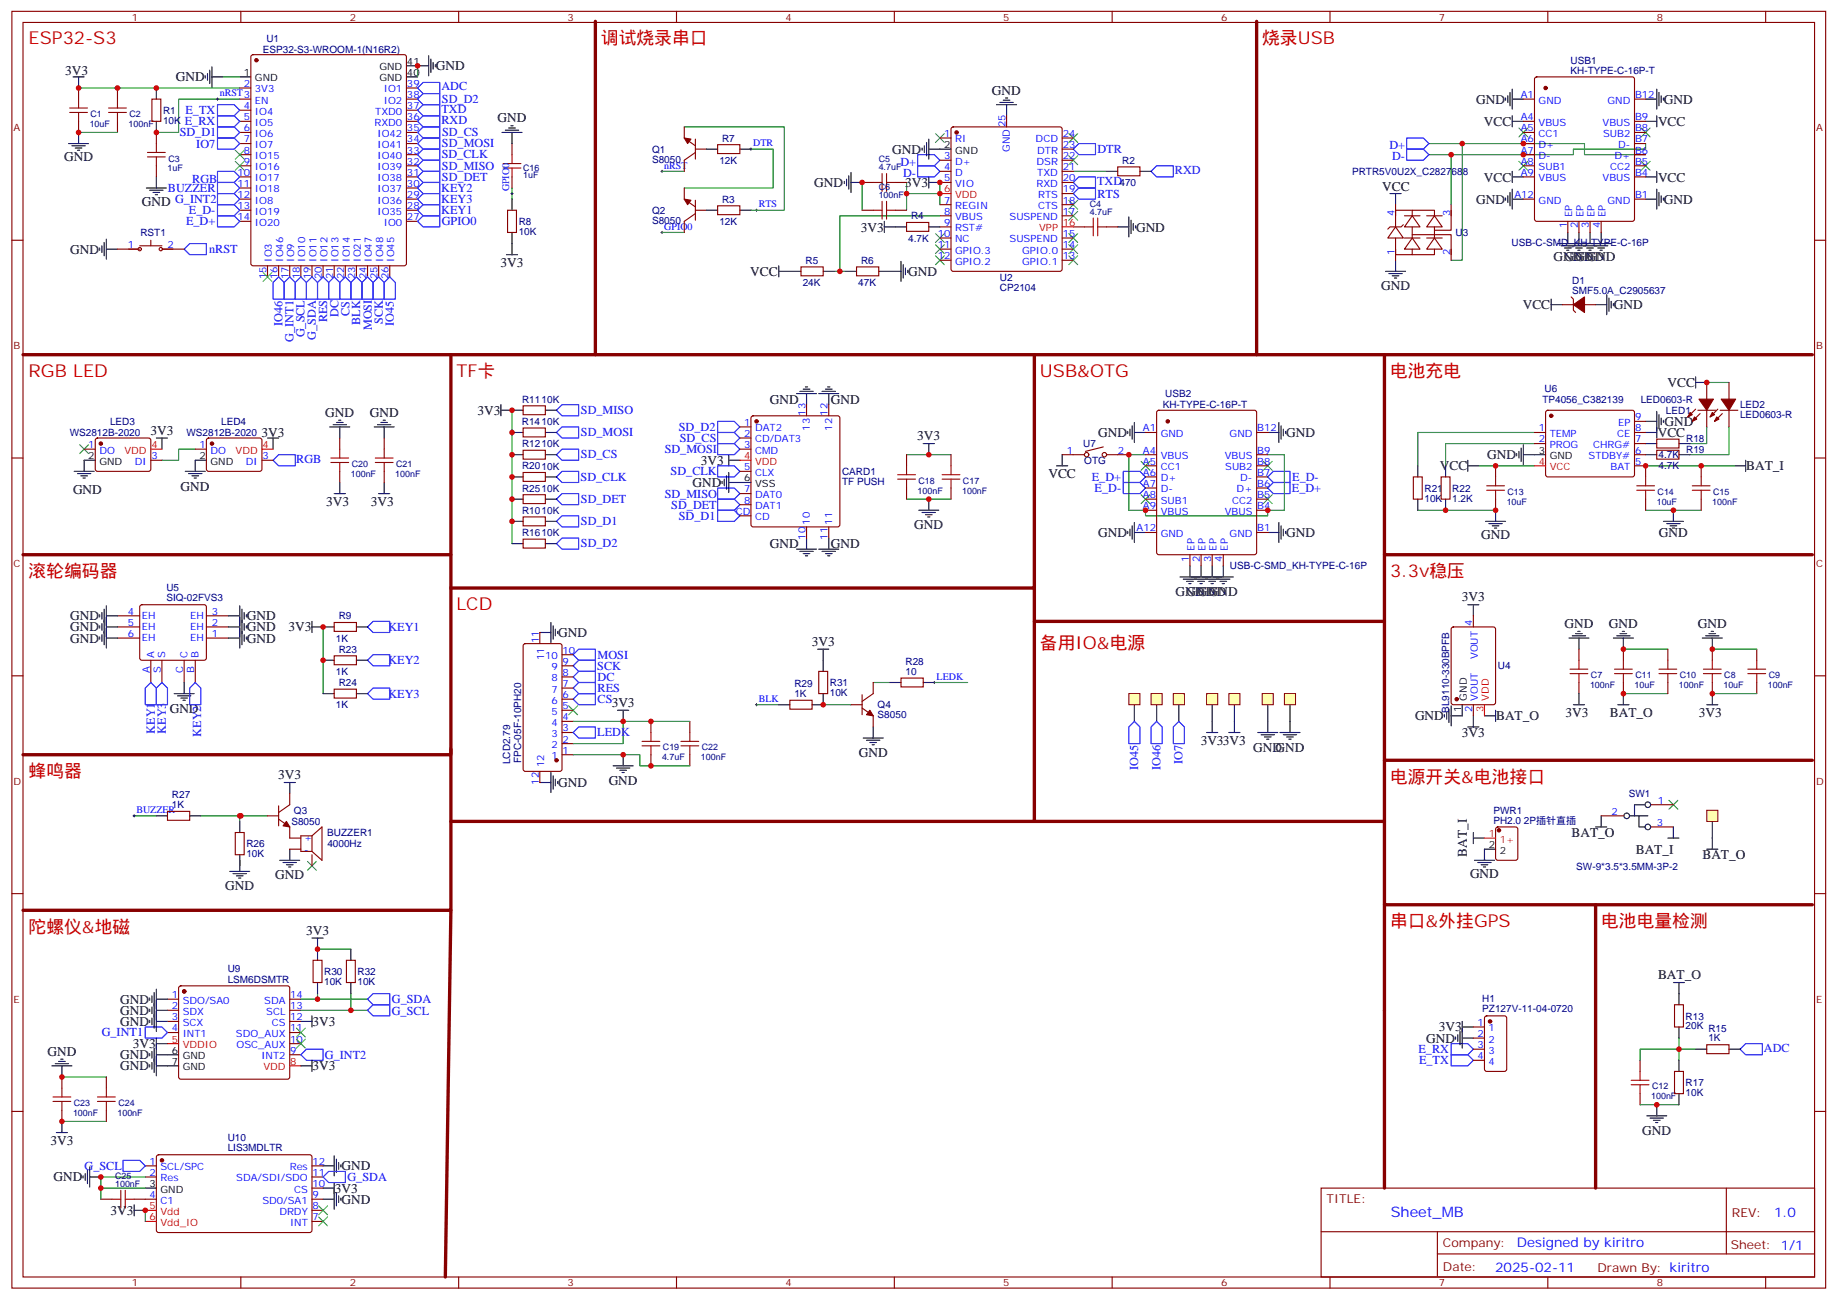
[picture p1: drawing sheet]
<svg xmlns="http://www.w3.org/2000/svg" width="583mm" height="413mm" viewBox="0 0 583 413" stroke-linecap="round" stroke-linejoin="round" font-family="sans-serif">
<defs><g id="words">
<g font-size="5.6" fill="#c00">
<text x="9.1" y="13.8">ESP32-S3</text>
<text x="190.7" y="13.8">调试烧录串口</text>
<text x="400.6" y="13.8">烧录USB</text>
<text x="9.1" y="119.7">RGB LED</text>
<text x="144.9" y="119.7">TF卡</text>
<text x="330.1" y="119.7">USB&amp;OTG</text>
<text x="441.2" y="119.7">电池充电</text>
<text x="9.1" y="183.2">滚轮编码器</text>
<text x="441.2" y="183.2">3.3v稳压</text>
<text x="144.9" y="193.7">LCD</text>
<text x="330.1" y="206.1">备用IO&amp;电源</text>
<text x="9.1" y="246.7">蜂鸣器</text>
<text x="441.2" y="248.4">电源开关&amp;电池接口</text>
<text x="9.1" y="296.1">陀螺仪&amp;地磁</text>
<text x="441.2" y="294.3">串口&amp;外挂GPS</text>
<text x="508.2" y="294.3">电池电量检测</text>
</g>
<text font-size="4.6" fill="#00f" x="441.4" y="386.2">Sheet_MB</text>
<g font-size="4.2">
<text x="20.7" y="23.7">3V3</text>
<text x="138.4" y="22.3">GND</text>
<text x="55.8" y="25.8">GND</text>
<text x="314.9" y="30">GND</text>
<text x="468.6" y="32.9">GND</text>
<text x="528.2" y="32.9">GND</text>
<text x="157.9" y="38.8">GND</text>
<text x="471" y="40">VCC</text>
<text x="526.3" y="40">VCC</text>
<text x="20.4" y="51.2">GND</text>
<text x="283.2" y="48.8">GND</text>
<text x="258.4" y="59.4">GND</text>
<text x="287.4" y="59.4">3V3</text>
<text x="471" y="57.6">VCC</text>
<text x="526.3" y="57.6">VCC</text>
<text x="45" y="65.3">GND G_INT2</text>
<text x="438.7" y="60.7">VCC</text>
<text x="468.6" y="64.6">GND</text>
<text x="528.2" y="64.7">GND</text>
<text x="273.2" y="73.5">3V3</text>
<text x="360.6" y="73.5">GND</text>
<text x="22.3" y="80.5">GND</text>
<text x="493.1" y="83">GND GND</text>
<text x="496.6" y="83">GND</text>
<text x="500.1" y="83">GND</text>
<text x="158.9" y="84.8">3V3</text>
<text x="238.2" y="87.6">VCC</text>
<text x="288.3" y="87.6">GND</text>
<text x="438.4" y="92.2">GND</text>
<text x="483.4" y="98.2">VCC</text>
<text x="512.3" y="98.2">GND</text>
<text x="529.4" y="122.9">VCC</text>
<text x="151.5" y="131.7">3V3</text>
<text x="244.4" y="128.1">GND</text>
<text x="263.8" y="128.1">GND</text>
<text x="47.8" y="138">3V3</text>
<text x="103.3" y="132.3">GND</text>
<text x="117.4" y="132.3">GND</text>
<text x="528.4" y="135.2">GND</text>
<text x="83" y="138.7">3V3</text>
<text x="291.2" y="139.6">3V3</text>
<text x="348.6" y="138.7">GND</text>
<text x="408.2" y="138.7">GND</text>
<text x="526.2" y="138.7">VCC</text>
<text x="222.4" y="147.5">3V3</text>
<text x="457" y="149.3">VCC</text>
<text x="472.1" y="145.8">GND</text>
<text x="554.3" y="149.4">BAT_I</text>
<text x="57.3" y="155.8">GND</text>
<text x="219.9" y="154.6">GND</text>
<text x="332.8" y="151.8">VCC</text>
<text x="23.2" y="156.7">GND</text>
<text x="103.6" y="160.6">3V3</text>
<text x="117.7" y="160.6">3V3</text>
<text x="290.2" y="168">GND</text>
<text x="244.4" y="174">GND</text>
<text x="263.8" y="174">GND</text>
<text x="348.6" y="170.5">GND</text>
<text x="408.2" y="170.5">GND</text>
<text x="470.1" y="171.2">GND</text>
<text x="526.5" y="170.5">GND</text>
<text x="373.1" y="189.2">GND GND</text>
<text x="376.7" y="189.2">GND</text>
<text x="380.2" y="189.2">GND</text>
<text x="464" y="190.8">3V3</text>
<text x="22.3" y="196.9">GND</text>
<text x="78.4" y="196.9">GND</text>
<text x="22.3" y="200.5">GND</text>
<text x="78.4" y="200.5">GND</text>
<text x="91.6" y="200.5">3V3</text>
<text x="177.2" y="202.2">GND</text>
<text x="496.6" y="199.3">GND</text>
<text x="510.7" y="199.3">GND</text>
<text x="538.9" y="199.3">GND</text>
<text x="22.3" y="204">GND</text>
<text x="78.4" y="204">GND</text>
<text x="257.7" y="205">3V3</text>
<text x="53.9" y="226.3">GND</text>
<text x="194.2" y="224.4">3V3</text>
<text x="496.9" y="227.6">3V3</text>
<text x="511" y="227.6">BAT_O</text>
<text x="539.2" y="227.6">3V3</text>
<text x="449.2" y="228.7">GND</text>
<text x="464" y="233.9">3V3</text>
<text x="474.9" y="228.7">BAT_O</text>
<text x="381.1" y="236.5">3V33V3</text>
<text x="397.8" y="238.6">GND</text>
<text x="404.9" y="238.6">GND</text>
<text x="272.6" y="240.3">GND</text>
<text x="88.3" y="247.4">3V3</text>
<text x="177.2" y="249.9">GND</text>
<text x="193.2" y="249.2">GND</text>
<text x="498.9" y="265.8">BAT_O</text>
<text x="465.6" y="271.9" transform="rotate(-90 465.6 271.9)">BAT_I</text>
<text x="519.2" y="271.1">BAT_I</text>
<text x="540.4" y="272.8">BAT_O</text>
<text x="87.4" y="279.1">GND</text>
<text x="466.6" y="278.8">GND</text>
<text x="71.5" y="282.6">GND</text>
<text x="97.1" y="296.7">3V3</text>
<text x="526.3" y="310.8">BAT_O</text>
<text x="38.2" y="322.2">GND</text>
<text x="38.2" y="318.6">GND</text>
<text x="38.2" y="325.7">GND</text>
<text x="99.2" y="325.7">3V3</text>
<text x="456.7" y="327.4">3V3</text>
<text x="15.1" y="335.1">GND</text>
<text x="42.2" y="332.7">3V3</text>
<text x="452.7" y="331">GND</text>
<text x="38.2" y="336.3">GND</text>
<text x="38.2" y="339.8">GND</text>
<text x="99.2" y="339.8">3V3</text>
<text x="16" y="363.4">3V3</text>
<text x="521.3" y="360.3">GND</text>
<text x="108.4" y="371.6">GND</text>
<text x="17" y="375">GND</text>
<text x="106.3" y="378.6">3V3</text>
<text x="108.4" y="382.1">GND</text>
<text x="35.1" y="385.7">3V3</text>
</g>
<g font-size="4.2" fill="#00f">
<text x="563.1" y="386.5">1.0</text>
<text x="481.5" y="396">Designed by kiritro</text>
<text x="474.6" y="403.8">2025-02-11</text>
</g>
<g font-size="3.9" fill="#00f">
<text x="140.1" y="28.7">ADC</text>
<text x="140.1" y="35.7">TXD</text>
<text x="140.3" y="32.8">SD_D2</text>
<text x="58.7" y="39.8">E_RX</text>
<text x="58.9" y="36.3">E_TX</text>
<text x="140.1" y="39.3">RXD</text>
<text x="57" y="43.2">SD_D1</text>
<text x="62.3" y="46.8">IO7</text>
<text x="140.3" y="46.8">SD_MOSI</text>
<text x="140.3" y="43.3">SD_CS</text>
<text x="441" y="47.3">D+</text>
<text x="140.2" y="50.3">SD_CLK</text>
<text x="140.3" y="53.8">SD_MISO</text>
<text x="285.8" y="52.6">D+</text>
<text x="348.3" y="48.6">DTR</text>
<text x="441.9" y="50.9">D-</text>
<text x="61" y="58.1">RGB</text>
<text x="140.3" y="57.4">SD_DET</text>
<text x="286.7" y="56.2">D-</text>
<text x="348.3" y="58.7">TXD</text>
<text x="373" y="55.1">RXD</text>
<text x="53.3" y="61">BUZZER</text>
<text x="140.1" y="61">KEY2</text>
<text x="140.1" y="64.5">KEY3</text>
<text x="348.3" y="62.7">RTS</text>
<text x="59.1" y="71.5">E_D+</text>
<text x="60" y="68">E_D-</text>
<text x="140.1" y="68.1">KEY1</text>
<text x="140.2" y="71.5">GPIO0</text>
<text x="66.4" y="80.3">nRST</text>
<text x="107.4" y="100.7" transform="rotate(-90 107.4 100.7)">DC</text>
<text x="110.9" y="100.3" transform="rotate(-90 110.9 100.3)">CS</text>
<text x="89.7" y="103.4" transform="rotate(-90 89.7 103.4)">IO46</text>
<text x="96.7" y="107.1" transform="rotate(-90 96.7 107.1)">G_SCL</text>
<text x="100.3" y="107.8" transform="rotate(-90 100.3 107.8)">G_SDA</text>
<text x="103.9" y="102.3" transform="rotate(-90 103.9 102.3)">RES</text>
<text x="114.3" y="103.2" transform="rotate(-90 114.3 103.2)">BLK</text>
<text x="118" y="104.8" transform="rotate(-90 118 104.8)">MOSI</text>
<text x="121.5" y="102.9" transform="rotate(-90 121.5 102.9)">SCK</text>
<text x="125" y="103.4" transform="rotate(-90 125 103.4)">IO45</text>
<text x="93.2" y="108.4" transform="rotate(-90 93.2 108.4)">G_INT1</text>
<text x="184.4" y="131.4">SD_MISO</text>
<text x="215.5" y="136.8">SD_D2</text>
<text x="184.4" y="138.5">SD_MOSI</text>
<text x="211" y="143.9">SD_MOSI</text>
<text x="215.8" y="140.3">SD_CS</text>
<text x="94" y="146.8">RGB</text>
<text x="184.4" y="145.6">SD_CS</text>
<text x="184.3" y="152.6">SD_CLK</text>
<text x="212.9" y="150.9">SD_CLK</text>
<text x="346.6" y="152.7">E_D+</text>
<text x="410.2" y="152.8">E_D-</text>
<text x="184.4" y="159.7">SD_DET</text>
<text x="211" y="158">SD_MISO</text>
<text x="213.1" y="161.5">SD_DET</text>
<text x="347.5" y="156.2">E_D-</text>
<text x="410.1" y="156.3">E_D+</text>
<text x="184.4" y="166.7">SD_D1</text>
<text x="215.5" y="165">SD_D1</text>
<text x="184.4" y="173.8">SD_D2</text>
<text x="123.3" y="200.3">KEY1</text>
<text x="189.7" y="209.1">MOSI</text>
<text x="123.3" y="210.9">KEY2</text>
<text x="189.6" y="212.6">SCK</text>
<text x="123.3" y="221.5">KEY3</text>
<text x="189.7" y="216.1">DC</text>
<text x="189.7" y="219.6">RES</text>
<text x="189.7" y="223.2">CS</text>
<text x="49.1" y="232.9" transform="rotate(-90 49.1 232.9)">KEY1</text>
<text x="52.7" y="232.9" transform="rotate(-90 52.7 232.9)">KEY3</text>
<text x="63.9" y="233.9" transform="rotate(-90 63.9 233.9)">KEY2</text>
<text x="189.6" y="233.8">LEDK</text>
<text x="361.3" y="244.5" transform="rotate(-90 361.3 244.5)">IO45</text>
<text x="368.3" y="244.5" transform="rotate(-90 368.3 244.5)">IO46</text>
<text x="375.4" y="242.6" transform="rotate(-90 375.4 242.6)">IO7</text>
<text x="124.4" y="322.1">G_SCL</text>
<text x="124.4" y="318.6">G_SDA</text>
<text x="32.3" y="329">G_INT1</text>
<text x="450.3" y="334.3">E_RX</text>
<text x="559.9" y="333.8">ADC</text>
<text x="103.1" y="336.2">G_INT2</text>
<text x="450.4" y="337.9">E_TX</text>
<text x="26.8" y="371.4">G_SCL</text>
<text x="110.3" y="375">G_SDA</text>
</g>
<g font-size="3.9" fill="#800">
<text x="421.1" y="381.8">TITLE:</text>
<text x="549.7" y="386.5">REV:</text>
<text x="458" y="396">Company:</text>
<text x="549.4" y="396.6">Sheet: 1/1</text>
<text x="458" y="403.6">Date:</text>
<text x="507.1" y="403.7">Drawn By: kiritro</text>
</g>
<g font-size="3.2" fill="#800">
<text x="41.9" y="6.6">1</text>
<text x="111" y="6.6">2</text>
<text x="180.2" y="6.6">3</text>
<text x="249.3" y="6.6">4</text>
<text x="318.5" y="6.6">5</text>
<text x="387.6" y="6.6">6</text>
<text x="456.7" y="6.6">7</text>
<text x="525.9" y="6.6">8</text>
<text x="4.3" y="41.7">A</text>
<text x="576.5" y="41.7">A</text>
<text x="4.3" y="110.8">B</text>
<text x="576.5" y="110.8">B</text>
<text x="4.3" y="180">C</text>
<text x="576.5" y="180">C</text>
<text x="4.3" y="249.1">D</text>
<text x="576.5" y="249.1">D</text>
<text x="4.3" y="318.3">E</text>
<text x="576.5" y="318.3">E</text>
<text x="41.9" y="408.4">1</text>
<text x="111" y="408.4">2</text>
<text x="180.2" y="408.4">3</text>
<text x="249.3" y="408.4">4</text>
<text x="318.5" y="408.4">5</text>
<text x="387.6" y="408.4">6</text>
<text x="456.7" y="408.4">7</text>
<text x="525.9" y="408.4">8</text>
</g>
<g font-size="3.2" fill="#000080">
<text x="83.4" y="16.7">ESP32-S3-WROOM-1(N16R2)</text>
<text x="84.6" y="13.2">U1</text>
<text x="498.5" y="23.4">KH-TYPE-C-16P-T</text>
<text x="498.5" y="20.2">USB1</text>
<text x="51.8" y="39.4">10K</text>
<text x="51.8" y="36.1">R1</text>
<text x="229.2" y="45">R7</text>
<text x="207" y="51.6">S8050</text>
<text x="207" y="48.5">Q1</text>
<text x="228.3" y="52">12K</text>
<text x="356.2" y="52">R2</text>
<text x="355.3" y="59.1">470</text>
<text x="429.2" y="55.5">PRTR5V0U2X_C2827688</text>
<text x="229.2" y="64.4">R3</text>
<text x="164.6" y="71.4">R8</text>
<text x="207" y="71">S8050</text>
<text x="207" y="67.9">Q2</text>
<text x="228.3" y="71.4">12K</text>
<text x="289.2" y="69.6">R4</text>
<text x="44.6" y="74.9">RST1</text>
<text x="164.6" y="74.6">10K</text>
<text x="288.3" y="76.7">4.7K</text>
<text x="462" y="74.9">U3</text>
<text x="255.7" y="83.8">R5</text>
<text x="273.3" y="83.8">R6</text>
<text x="479.8" y="78">USB-C-SMD_KH-TYPE-C-16P</text>
<text x="317.4" y="89.1">U2</text>
<text x="254.8" y="90.8">24K</text>
<text x="272.4" y="90.8">47K</text>
<text x="317.4" y="92.3">CP2104</text>
<text x="499.1" y="93.2">SMF5.0A_C2905637</text>
<text x="499.1" y="90.1">D1</text>
<text x="490.3" y="124.3">U6</text>
<text x="165.7" y="127.9">R1110K</text>
<text x="369.1" y="129.6">KH-TYPE-C-16P-T</text>
<text x="369.9" y="126.1">USB2</text>
<text x="489.6" y="127.9">TP4056_C382139</text>
<text x="520.8" y="127.8">LED0603-R</text>
<text x="528.8" y="131.4">LED1</text>
<text x="552.3" y="129.6">LED2</text>
<text x="34.9" y="134.8">LED3</text>
<text x="70.2" y="134.8">LED4</text>
<text x="165.7" y="134.9">R1410K</text>
<text x="552.3" y="132.8">LED0603-R</text>
<text x="22.1" y="138.5">WS2812B-2020</text>
<text x="59.2" y="138.5">WS2812B-2020</text>
<text x="165.7" y="142">R1210K</text>
<text x="343.9" y="142">U7</text>
<text x="535.2" y="140.2">R18</text>
<text x="535.2" y="143.7">R19</text>
<text x="165.7" y="149">R2010K</text>
<text x="344.2" y="147.3">OTG</text>
<text x="526.4" y="145.5">4.7K</text>
<text x="526.4" y="149">4.7K</text>
<text x="267.3" y="153.9">TF PUSH</text>
<text x="267.3" y="150.7">CARD1</text>
<text x="165.7" y="156.1">R2510K</text>
<text x="452.2" y="159.2">10K</text>
<text x="452.2" y="156.1">R21</text>
<text x="461" y="159.2">1.2K</text>
<text x="461" y="156.1">R22</text>
<text x="165.7" y="163.1">R1010K</text>
<text x="165.7" y="170.2">R1610K</text>
<text x="390.4" y="180.8">USB-C-SMD_KH-TYPE-C-16P</text>
<text x="52.8" y="190.8">SIQ-02FVS3</text>
<text x="52.8" y="187.6">U5</text>
<text x="107.5" y="196.6">R9</text>
<text x="106.6" y="203.7">1K</text>
<text x="107.5" y="207.2">R23</text>
<text x="106.6" y="214.3">1K</text>
<text x="287.4" y="214.2">10</text>
<text x="287.4" y="211">R28</text>
<text x="475.4" y="212.5">U4</text>
<text x="107.5" y="217.8">R24</text>
<text x="252.1" y="221.3">1K</text>
<text x="252.1" y="218.1">R29</text>
<text x="263.4" y="221">10K</text>
<text x="263.4" y="217.9">R31</text>
<text x="106.6" y="224.9">1K</text>
<text x="278.6" y="224.9">Q4</text>
<text x="460" y="226.3" transform="rotate(-90 460 226.3)">BL9110-330BPFB</text>
<text x="278.6" y="228.1">S8050</text>
<text x="161.9" y="242.6" transform="rotate(-90 161.9 242.6)">LCD2.79</text>
<text x="165.5" y="242.2" transform="rotate(-90 165.5 242.2)">FPC-05F-10PH20</text>
<text x="54.6" y="256.5">1K</text>
<text x="54.6" y="253.4">R27</text>
<text x="517" y="253.2">SW1</text>
<text x="92.5" y="261.9">S8050</text>
<text x="93.3" y="258.4">Q3</text>
<text x="474" y="261.5">PH2.0 2P插针直插</text>
<text x="474" y="258.4">PWR1</text>
<text x="78.2" y="269">R26</text>
<text x="103.9" y="265.4">BUZZER1</text>
<text x="103.9" y="268.9">4000Hz</text>
<text x="78.2" y="272.1">10K</text>
<text x="500.4" y="276.1">SW-9*3.5*3.5MM-3P-2</text>
<text x="72.3" y="311.9">LSM6DSMTR</text>
<text x="72.3" y="308.7">U9</text>
<text x="102.9" y="309.6">R30</text>
<text x="113.5" y="309.6">R32</text>
<text x="102.9" y="312.7">10K</text>
<text x="113.5" y="312.7">10K</text>
<text x="470.5" y="321.4">PZ127V-11-04-0720</text>
<text x="470.5" y="318.2">H1</text>
<text x="535.1" y="323.7">R13</text>
<text x="535.1" y="326.8">20K R15</text>
<text x="542.3" y="330.6">1K</text>
<text x="535.1" y="348">10K</text>
<text x="535.1" y="344.9">R17</text>
<text x="72.3" y="365.4">LIS3MDLTR</text>
<text x="72.3" y="362.2">U10</text>
</g>
<g font-size="3.2">
<text x="120.4" y="22.3">GND</text>
<text x="129.2" y="20.5">41</text>
<text x="77.4" y="24.1">1</text>
<text x="80.9" y="25.8">GND</text>
<text x="120.4" y="25.8">GND</text>
<text x="129.2" y="24.1">40</text>
<text x="299.7" y="47">2</text>
<text x="303.2" y="48.8">GND</text>
<text x="28" y="145.8">2</text>
<text x="31.5" y="147.5">GND</text>
<text x="63.3" y="145.8">2</text>
<text x="66.8" y="147.5">GND</text>
<text x="488.4" y="144">3</text>
<text x="491.9" y="145.8">GND</text>
<text x="236.2" y="152.8">6</text>
<text x="239.7" y="154.6">VSS</text>
<text x="463.8" y="225.9" transform="rotate(-90 463.8 225.9)">1</text>
<text x="465.6" y="222.4" transform="rotate(-90 465.6 222.4)">GND</text>
<text x="472.5" y="269.2">2</text>
<text x="476" y="271">2</text>
<text x="54.5" y="334.5">6</text>
<text x="54.5" y="338">7</text>
<text x="58" y="336.3">GND</text>
<text x="58" y="339.8">GND</text>
<text x="47.4" y="376.8">3</text>
<text x="50.9" y="378.6">GND</text>
</g>
<g font-size="3.2" fill="#00f">
<text x="77.4" y="27.6">2</text>
<text x="80.9" y="29.4">3V3</text>
<text x="121.9" y="29.4">IO1</text>
<text x="129.2" y="27.6">39</text>
<text x="69.7" y="30.6">nRST3</text>
<text x="77.4" y="34.6">4</text>
<text x="80.9" y="32.9">EN</text>
<text x="121.9" y="32.9">IO2</text>
<text x="129.2" y="31.1">38</text>
<text x="129.2" y="34.6">37</text>
<text x="482.7" y="31.1">A1</text>
<text x="488.4" y="32.9">GND</text>
<text x="510.2" y="32.9">GND</text>
<text x="519" y="31.1">B12</text>
<text x="77.4" y="41.7">6</text>
<text x="77.4" y="38.2">5</text>
<text x="80.9" y="39.9">IO5</text>
<text x="80.9" y="36.4">IO4</text>
<text x="118.9" y="39.9">RXD0</text>
<text x="119.1" y="36.4">TXD0</text>
<text x="129.2" y="38.2">36</text>
<text x="129.2" y="41.7">35</text>
<text x="319.2" y="40.3" transform="rotate(-90 319.2 40.3)">25</text>
<text x="482.7" y="38.2">A4</text>
<text x="482.7" y="41.7">A5</text>
<text x="488.4" y="39.9">VBUS</text>
<text x="508.7" y="39.9">VBUS</text>
<text x="519" y="41.7">B8</text>
<text x="519" y="38.2">B9</text>
<text x="77.4" y="45.2">7</text>
<text x="80.9" y="47">IO7</text>
<text x="80.9" y="43.5">IO6</text>
<text x="119.8" y="43.5">IO42</text>
<text x="119.8" y="47">IO41</text>
<text x="129.2" y="45.2">34</text>
<text x="239.1" y="46.5">DTR</text>
<text x="299.7" y="43.5">1</text>
<text x="303.2" y="45.2">RI</text>
<text x="328.7" y="45.2">DCD</text>
<text x="337.3" y="47">23</text>
<text x="337.3" y="43.5">24</text>
<text x="482.7" y="45.2">A6</text>
<text x="488.4" y="43.5">CC1</text>
<text x="488.4" y="47">D+</text>
<text x="508.8" y="43.5">SUB2</text>
<text x="513.6" y="47">D-</text>
<text x="519" y="45.2">B7</text>
<text x="77.4" y="52.3">9</text>
<text x="77.4" y="48.8">8</text>
<text x="80.9" y="50.5">IO15</text>
<text x="119.8" y="50.5">IO40</text>
<text x="129.2" y="48.8">33</text>
<text x="129.2" y="52.3">32</text>
<text x="210.9" y="53.5">nRST</text>
<text x="299.7" y="50.5">3</text>
<text x="303.2" y="52.3">D+</text>
<text x="320.6" y="48.3" transform="rotate(-90 320.6 48.3)">GND</text>
<text x="329" y="52.3">DSR</text>
<text x="329.2" y="48.8">DTR</text>
<text x="337.3" y="50.5">22</text>
<text x="482.7" y="48.8">A7</text>
<text x="482.7" y="52.3">A8</text>
<text x="488.4" y="50.5">D-</text>
<text x="512.5" y="50.5">D+</text>
<text x="519" y="52.3">B5</text>
<text x="519" y="48.8">B6</text>
<text x="75.4" y="59.3">11</text>
<text x="75.4" y="55.8">10</text>
<text x="80.9" y="57.6">IO17</text>
<text x="80.9" y="54">IO16</text>
<text x="119.8" y="54">IO39</text>
<text x="119.8" y="57.6">IO38</text>
<text x="129.2" y="55.8">31</text>
<text x="129.2" y="59.3">30</text>
<text x="299.7" y="54">4</text>
<text x="299.7" y="57.6">5</text>
<text x="303.2" y="55.8">D</text>
<text x="303.2" y="59.3">VIO</text>
<text x="329" y="59.3">RXD</text>
<text x="329.3" y="55.8">TXD</text>
<text x="337.3" y="57.6">20</text>
<text x="337.3" y="54">21</text>
<text x="482.7" y="55.8">A9</text>
<text x="488.4" y="54">SUB1</text>
<text x="488.4" y="57.6">VBUS</text>
<text x="508.7" y="57.6">VBUS</text>
<text x="511.1" y="54">CC2</text>
<text x="519" y="55.8">B4</text>
<text x="75.4" y="62.9">12</text>
<text x="80.9" y="64.6">IO8</text>
<text x="80.9" y="61.1">IO18</text>
<text x="119.8" y="61.1">IO37</text>
<text x="119.8" y="64.6">IO36</text>
<text x="129.2" y="62.9">29</text>
<text x="161.6" y="60.7" transform="rotate(-90 161.6 60.7)">GPIO0</text>
<text x="240.8" y="65.9">RTS</text>
<text x="299.7" y="64.6">7</text>
<text x="329.5" y="62.9">RTS</text>
<text x="337.3" y="64.6">18</text>
<text x="337.3" y="61.1">19</text>
<text x="480.7" y="62.9">A12</text>
<text x="488.4" y="64.6">GND</text>
<text x="510.2" y="64.6">GND</text>
<text x="519" y="62.9">B1</text>
<text x="75.4" y="69.9">14</text>
<text x="75.4" y="66.4">13</text>
<text x="80.9" y="71.7">IO20</text>
<text x="80.9" y="68.2">IO19</text>
<text x="119.8" y="68.2">IO35</text>
<text x="121.9" y="71.7">IO0</text>
<text x="129.2" y="66.4">28</text>
<text x="129.2" y="69.9">27</text>
<text x="299.7" y="68.2">8</text>
<text x="299.7" y="71.7">9</text>
<text x="303.2" y="66.4">REGIN</text>
<text x="303.2" y="69.9">VBUS</text>
<text x="320.4" y="69.9">SUSPEND</text>
<text x="329.5" y="66.4">CTS</text>
<text x="337.3" y="68.2">17</text>
<text x="442.6" y="68.5" transform="rotate(-90 442.6 68.5)">4</text>
<text x="460.3" y="68.5" transform="rotate(-90 460.3 68.5)">3</text>
<text x="499.1" y="69" transform="rotate(-90 499.1 69)">EP</text>
<text x="502.6" y="69" transform="rotate(-90 502.6 69)">EP</text>
<text x="506.1" y="69" transform="rotate(-90 506.1 69)">EP</text>
<text x="509.7" y="69" transform="rotate(-90 509.7 69)">EP</text>
<text x="210.9" y="72.9">GPIO0</text>
<text x="297.7" y="75.2">10</text>
<text x="303.2" y="73.4">RST#</text>
<text x="303.2" y="77">NC</text>
<text x="320.4" y="77">SUSPEND</text>
<text x="337.3" y="75.2">15</text>
<text x="497.3" y="72.5" transform="rotate(-90 497.3 72.5)">1</text>
<text x="500.8" y="72.5" transform="rotate(-90 500.8 72.5)">2</text>
<text x="504.4" y="72.5" transform="rotate(-90 504.4 72.5)">3</text>
<text x="507.9" y="72.5" transform="rotate(-90 507.9 72.5)">4</text>
<text x="40.6" y="78.7">1</text>
<text x="53.2" y="78.7">2</text>
<text x="86.3" y="83.1" transform="rotate(-90 86.3 83.1)">IO3</text>
<text x="89.9" y="83.1" transform="rotate(-90 89.9 83.1)">IO46</text>
<text x="93.4" y="83.1" transform="rotate(-90 93.4 83.1)">IO9</text>
<text x="96.9" y="83.1" transform="rotate(-90 96.9 83.1)">IO10</text>
<text x="100.4" y="83.1" transform="rotate(-90 100.4 83.1)">IO11</text>
<text x="104" y="83.1" transform="rotate(-90 104 83.1)">IO12</text>
<text x="107.5" y="83.1" transform="rotate(-90 107.5 83.1)">IO13</text>
<text x="111" y="83.1" transform="rotate(-90 111 83.1)">IO14</text>
<text x="114.5" y="83.1" transform="rotate(-90 114.5 83.1)">IO21</text>
<text x="118.1" y="83.1" transform="rotate(-90 118.1 83.1)">IO47</text>
<text x="121.6" y="83.1" transform="rotate(-90 121.6 83.1)">IO48</text>
<text x="125.1" y="83.1" transform="rotate(-90 125.1 83.1)">IO45</text>
<text x="297.7" y="78.7">11</text>
<text x="297.7" y="82.3">12</text>
<text x="303.2" y="80.5">GPIO.3</text>
<text x="324.5" y="80.5">GPIO.0</text>
<text x="337.3" y="82.3">13</text>
<text x="337.3" y="78.7">14</text>
<text x="442.6" y="81.1" transform="rotate(-90 442.6 81.1)">1</text>
<text x="460.3" y="81.1" transform="rotate(-90 460.3 81.1)">2</text>
<text x="84.6" y="88.6" transform="rotate(-90 84.6 88.6)">15</text>
<text x="88.1" y="88.6" transform="rotate(-90 88.1 88.6)">16</text>
<text x="91.6" y="88.6" transform="rotate(-90 91.6 88.6)">17</text>
<text x="95.1" y="88.6" transform="rotate(-90 95.1 88.6)">18</text>
<text x="98.7" y="88.6" transform="rotate(-90 98.7 88.6)">19</text>
<text x="102.2" y="88.6" transform="rotate(-90 102.2 88.6)">20</text>
<text x="105.7" y="88.6" transform="rotate(-90 105.7 88.6)">21</text>
<text x="109.3" y="88.6" transform="rotate(-90 109.3 88.6)">22</text>
<text x="112.8" y="88.6" transform="rotate(-90 112.8 88.6)">23</text>
<text x="116.3" y="88.6" transform="rotate(-90 116.3 88.6)">24</text>
<text x="119.8" y="88.6" transform="rotate(-90 119.8 88.6)">25</text>
<text x="123.4" y="88.6" transform="rotate(-90 123.4 88.6)">26</text>
<text x="303.2" y="84">GPIO.2</text>
<text x="324.5" y="84">GPIO.1</text>
<text x="236.2" y="135.2">1</text>
<text x="239.7" y="136.9">DAT2</text>
<text x="255.7" y="132" transform="rotate(-90 255.7 132)">13</text>
<text x="257.1" y="136.7" transform="rotate(-90 257.1 136.7)">13</text>
<text x="262.7" y="132" transform="rotate(-90 262.7 132)">12</text>
<text x="264.1" y="136.7" transform="rotate(-90 264.1 136.7)">12</text>
<text x="362.8" y="136.9">A1</text>
<text x="399.1" y="136.9">B12</text>
<text x="488.4" y="136.9">1</text>
<text x="513.6" y="135.2">EP</text>
<text x="519" y="136.9">8</text>
<text x="519" y="133.4">9</text>
<text x="28" y="142.2">1</text>
<text x="63.3" y="142.2">1</text>
<text x="236.2" y="138.7">2</text>
<text x="236.2" y="142.2">3</text>
<text x="239.7" y="140.5">CD/DAT3</text>
<text x="368.4" y="138.7">GND</text>
<text x="390.3" y="138.7">GND</text>
<text x="488.4" y="140.5">2</text>
<text x="491.9" y="138.7">TEMP</text>
<text x="491.9" y="142.2">PROG</text>
<text x="505.7" y="142.2">CHRG#</text>
<text x="513.3" y="138.7">CE</text>
<text x="519" y="140.5">7</text>
<text x="31.5" y="144">DO</text>
<text x="42.8" y="147.5">DI</text>
<text x="48" y="145.8">3</text>
<text x="66.8" y="144">DO</text>
<text x="78.1" y="147.5">DI</text>
<text x="83.3" y="145.8">3</text>
<text x="236.2" y="149.3">5</text>
<text x="239.7" y="144">CMD</text>
<text x="338.7" y="144">1</text>
<text x="354.8" y="144">2</text>
<text x="362.8" y="144">A4</text>
<text x="362.8" y="147.5">A5</text>
<text x="368.4" y="145.8">VBUS</text>
<text x="368.4" y="149.3">CC1</text>
<text x="388.7" y="145.8">VBUS</text>
<text x="388.9" y="149.3">SUB2</text>
<text x="399.1" y="147.5">B8</text>
<text x="399.1" y="144">B9</text>
<text x="504.2" y="145.8">STDBY#</text>
<text x="511.2" y="149.3">BAT</text>
<text x="519" y="147.5">5</text>
<text x="519" y="144">6</text>
<text x="239.7" y="151.1">CLX</text>
<text x="362.8" y="151.1">A6</text>
<text x="362.8" y="154.6">A7</text>
<text x="368.4" y="152.8">D+</text>
<text x="393.7" y="152.8">D-</text>
<text x="399.1" y="154.6">B6</text>
<text x="399.1" y="151.1">B7</text>
<text x="236.2" y="156.4">7</text>
<text x="236.2" y="159.9">8</text>
<text x="239.7" y="158.1">DAT0</text>
<text x="239.7" y="161.6">DAT1</text>
<text x="362.8" y="158.1">A8</text>
<text x="362.8" y="161.6">A9</text>
<text x="368.4" y="156.4">D-</text>
<text x="368.4" y="159.9">SUB1</text>
<text x="391.1" y="159.9">CC2</text>
<text x="392.5" y="156.4">D+</text>
<text x="399.1" y="161.6">B4</text>
<text x="399.1" y="158.1">B5</text>
<text x="233.5" y="163.4">CD</text>
<text x="239.7" y="165.2">CD</text>
<text x="257.1" y="166.6" transform="rotate(-90 257.1 166.6)">10</text>
<text x="264.1" y="166.6" transform="rotate(-90 264.1 166.6)">11</text>
<text x="368.4" y="163.4">VBUS</text>
<text x="388.7" y="163.4">VBUS</text>
<text x="255.7" y="171.3" transform="rotate(-90 255.7 171.3)">10</text>
<text x="262.7" y="171.3" transform="rotate(-90 262.7 171.3)">11</text>
<text x="360.8" y="168.7">A12</text>
<text x="368.4" y="170.5">GND</text>
<text x="390.3" y="170.5">GND</text>
<text x="399.1" y="168.7">B1</text>
<text x="377.4" y="178.3" transform="rotate(-90 377.4 178.3)">1</text>
<text x="379.1" y="174.8" transform="rotate(-90 379.1 174.8)">EP</text>
<text x="380.9" y="178.3" transform="rotate(-90 380.9 178.3)">2</text>
<text x="382.7" y="174.8" transform="rotate(-90 382.7 174.8)">EP</text>
<text x="384.4" y="178.3" transform="rotate(-90 384.4 178.3)">3</text>
<text x="386.2" y="174.8" transform="rotate(-90 386.2 174.8)">EP</text>
<text x="387.9" y="178.3" transform="rotate(-90 387.9 178.3)">4</text>
<text x="389.7" y="174.8" transform="rotate(-90 389.7 174.8)">EP</text>
<text x="40.6" y="195.2">4</text>
<text x="45" y="196.6">EH</text>
<text x="60.4" y="196.6">EH</text>
<text x="67.3" y="195.2">3</text>
<text x="40.6" y="198.7">5</text>
<text x="40.6" y="202.2">6</text>
<text x="45" y="200.1">EH</text>
<text x="45" y="203.6">EH</text>
<text x="60.4" y="203.6">EH</text>
<text x="60.4" y="200.1">EH</text>
<text x="67.3" y="202.2">1</text>
<text x="67.3" y="198.7">2</text>
<text x="467.3" y="198.9" transform="rotate(-90 467.3 198.9)">4</text>
<text x="48.9" y="208.9" transform="rotate(-90 48.9 208.9)">A</text>
<text x="52.5" y="208.9" transform="rotate(-90 52.5 208.9)">S</text>
<text x="59.5" y="208.9" transform="rotate(-90 59.5 208.9)">C</text>
<text x="63" y="208.9" transform="rotate(-90 63 208.9)">B</text>
<text x="171" y="204.2" transform="rotate(-90 171 204.2)">11</text>
<text x="172.8" y="209.7" transform="rotate(-90 172.8 209.7)">11</text>
<text x="173.1" y="209.3">10</text>
<text x="178.6" y="207.5">10</text>
<text x="469.1" y="209.3" transform="rotate(-90 469.1 209.3)">VOUT</text>
<text x="47.5" y="213.6" transform="rotate(-90 47.5 213.6)">A</text>
<text x="51" y="213.6" transform="rotate(-90 51 213.6)">S</text>
<text x="58.1" y="213.6" transform="rotate(-90 58.1 213.6)">C</text>
<text x="61.6" y="213.6" transform="rotate(-90 61.6 213.6)">B</text>
<text x="175.1" y="212.8">9</text>
<text x="178.6" y="214.6">8</text>
<text x="178.6" y="211">9</text>
<text x="297.3" y="215.8">LEDK</text>
<text x="175.1" y="219.9">7</text>
<text x="175.1" y="216.3">8</text>
<text x="178.6" y="221.6">6</text>
<text x="178.6" y="218.1">7</text>
<text x="175.1" y="226.9">5</text>
<text x="175.1" y="223.4">6</text>
<text x="178.6" y="225.1">5</text>
<text x="240.8" y="222.8">BLK</text>
<text x="467.3" y="225.9" transform="rotate(-90 467.3 225.9)">2</text>
<text x="469.1" y="222.4" transform="rotate(-90 469.1 222.4)">VOUT</text>
<text x="175.1" y="234">3</text>
<text x="175.1" y="230.4">4</text>
<text x="178.6" y="232.2">3</text>
<text x="178.6" y="228.7">4</text>
<text x="175.1" y="237.5">2</text>
<text x="178.6" y="239.3">1</text>
<text x="178.6" y="235.7">2</text>
<text x="172.8" y="243.6" transform="rotate(-90 172.8 243.6)">12</text>
<text x="175.1" y="241">1</text>
<text x="171" y="249.1" transform="rotate(-90 171 249.1)">12</text>
<text x="526.2" y="255.1">1</text>
<text x="43.3" y="258.1">BUZZER</text>
<text x="511.5" y="258.7">2</text>
<text x="525.9" y="262.2">3</text>
<text x="96.6" y="267.1">+</text>
<text x="96.6" y="270.7">-</text>
<text x="54.5" y="316.9">1</text>
<text x="92.1" y="316.9">14</text>
<text x="54.5" y="320.4">2</text>
<text x="54.5" y="323.9">3</text>
<text x="58" y="318.6">SDO/SA0</text>
<text x="58" y="322.2">SDX</text>
<text x="83.9" y="318.6">SDA</text>
<text x="84.5" y="322.2">SCL</text>
<text x="92.1" y="323.9">12</text>
<text x="92.1" y="320.4">13</text>
<text x="54.5" y="327.4">4</text>
<text x="58" y="325.7">SCX</text>
<text x="58" y="329.2">INT1</text>
<text x="74.9" y="329.2">SDO_AUX</text>
<text x="86.3" y="325.7">CS</text>
<text x="92.1" y="327.4">11</text>
<text x="469" y="325.7">1</text>
<text x="469" y="329.2">2</text>
<text x="472.5" y="327.4">1</text>
<text x="75.1" y="332.7">OSC_AUX</text>
<text x="92.1" y="334.5">9</text>
<text x="92.1" y="331">10</text>
<text x="469" y="332.7">3</text>
<text x="472.5" y="331">2</text>
<text x="472.5" y="334.5">3</text>
<text x="83" y="336.3">INT2</text>
<text x="469" y="336.3">4</text>
<text x="472.5" y="338">4</text>
<text x="47.4" y="369.8">1</text>
<text x="50.9" y="371.5">SCL/SPC</text>
<text x="92" y="371.5">Res</text>
<text x="99.2" y="369.8">12</text>
<text x="47.4" y="373.3">2</text>
<text x="50.9" y="375.1">Res</text>
<text x="75" y="375.1">SDA/SDI/SDO</text>
<text x="99.2" y="376.8">10</text>
<text x="99.2" y="373.3">11</text>
<text x="47.4" y="380.4">4</text>
<text x="50.9" y="382.1">C1</text>
<text x="83.3" y="382.1">SD0/SA1</text>
<text x="93.3" y="378.6">CS</text>
<text x="99.2" y="383.9">8</text>
<text x="99.2" y="380.4">9</text>
<text x="88.7" y="385.7">DRDY</text>
<text x="92.1" y="389.2">INT</text>
<text x="99.2" y="387.4">7</text>
</g>
<g font-size="3.2" fill="#f00">
<text x="299.7" y="61.1">6</text>
<text x="303.2" y="62.9">VDD</text>
<text x="337.3" y="71.7">16</text>
<text x="329.8" y="73.4">VPP</text>
<text x="48" y="142.2">4</text>
<text x="83.3" y="142.2">4</text>
<text x="39.5" y="144">VDD</text>
<text x="74.8" y="144">VDD</text>
<text x="236.2" y="145.8">4</text>
<text x="239.7" y="147.5">VDD</text>
<text x="488.4" y="147.5">4</text>
<text x="491.9" y="149.3">VCC</text>
<text x="470.9" y="225.9" transform="rotate(-90 470.9 225.9)">3</text>
<text x="472.6" y="222.4" transform="rotate(-90 472.6 222.4)">VDD</text>
<text x="54.5" y="331">5</text>
<text x="58" y="332.7">VDDIO</text>
<text x="83.6" y="339.8">VDD</text>
<text x="92.1" y="338">8</text>
<text x="47.4" y="383.9">5</text>
<text x="47.4" y="387.4">6</text>
<text x="50.9" y="385.7">Vdd</text>
<text x="50.9" y="389.2">Vdd_IO</text>
</g>
<g font-size="3.2" fill="#f30">
<text x="472.5" y="265.7">1</text>
<text x="476" y="267.5">1+</text>
</g>
<g font-size="2.8" fill="#000080">
<text x="28.5" y="40.3">10uF</text>
<text x="28.7" y="37.2">C1</text>
<text x="40.8" y="40.3">100nF</text>
<text x="41.1" y="37.2">C2</text>
<text x="53.4" y="51.3">C3</text>
<text x="278.9" y="51.6">C5</text>
<text x="53.2" y="54.4">1uF</text>
<text x="166.1" y="56.6">1uF</text>
<text x="166.1" y="54.1">C16</text>
<text x="278.9" y="54">4.7uF</text>
<text x="278.9" y="62.9">100nF</text>
<text x="278.9" y="60.4">C6</text>
<text x="345.9" y="65.7">C4</text>
<text x="345.9" y="68.2">4.7uF</text>
<text x="111.6" y="148.3">C20</text>
<text x="125.8" y="148.3">C21</text>
<text x="111.4" y="151.4">100nF</text>
<text x="125.5" y="151.4">100nF</text>
<text x="291.6" y="153.6">C18</text>
<text x="305.7" y="153.6">C17</text>
<text x="291.3" y="156.7">100nF</text>
<text x="305.4" y="156.7">100nF</text>
<text x="478.3" y="160.3">10uF</text>
<text x="478.5" y="157.1">C13</text>
<text x="525.9" y="160.3">10uF</text>
<text x="526.2" y="157.1">C14</text>
<text x="543.5" y="160.3">100nF</text>
<text x="543.8" y="157.1">C15</text>
<text x="505" y="215.3">C7</text>
<text x="519.1" y="215.3">C11</text>
<text x="533.2" y="215.3">C10</text>
<text x="547.3" y="215.3">C8</text>
<text x="561.4" y="215.3">C9</text>
<text x="504.7" y="218.5">100nF</text>
<text x="518.8" y="218.5">10uF</text>
<text x="532.9" y="218.5">100nF</text>
<text x="547.1" y="218.5">10uF</text>
<text x="561.2" y="218.5">100nF</text>
<text x="210.4" y="238.3">C19</text>
<text x="222.8" y="238.3">C22</text>
<text x="210.1" y="241.4">4.7uF</text>
<text x="222.5" y="241.4">100nF</text>
<text x="524.4" y="345.9">C12</text>
<text x="23.5" y="351.2">C23</text>
<text x="37.6" y="351.2">C24</text>
<text x="524.1" y="349">100nF</text>
<text x="23.2" y="354.3">100nF</text>
<text x="37.3" y="354.3">100nF</text>
<text x="36.6" y="376.8">100nF</text>
<text x="36.6" y="374.4">C25</text>
</g>
</g></defs>
<g fill="none" stroke="#870000" stroke-width=".35">
<path d="M3.8 3.6h575.7v405.3h-575.7zM7.3 7.1h568.7v398.3h-568.7zM76.4 3.6v3.5M79.9 17.6l.4-.2h48l.5 .2 .2 .5v65.6l-.2 .5-.5 .2h-48l-.5-.2-.2-.5v-65.6zM145.6 3.6v3.5M214.7 3.6v3.5M283.9 3.6v3.5M353 3.6v3.5M422.2 3.6v3.5M491.3 3.6v3.5M560.5 3.6v3.5M24.9 27.9v3.6"/>
<path d="M24.9 38.5v3.6M37.3 27.9v3.6M37.3 38.5v3.6M76.1 27.9h3.5M76.1 31.5h3.5M76.1 35h3.5M76.1 38.5h3.5M129 27.9h3.5M129 31.5h3.5M129 35h3.5M129 38.5h3.5M49.6 42.1v3.5"/>
<path d="M49.6 52.6v3.6M76.1 42.1h3.5M76.1 45.6h3.5M76.1 49.1h3.5M76.1 52.6h3.5M76.1 56.2h3.5M76.1 59.7h3.5M129 42.1h3.5M129 45.6h3.5M129 49.1h3.5M129 52.6h3.5M129 56.2h3.5"/>
<path d="M129 59.7h3.5M273.6 57.9h3.6M284.2 57.9h3.6M3.8 76.3h3.5M76.1 63.2h3.5M76.1 66.7h3.5M76.1 70.3h3.5M129 63.2h3.5M129 66.7h3.5M129 70.3h3.5M273.6 66.7h3.6M284.2 66.7h3.6"/>
<path d="M340.7 72h3.5M351.3 72h3.5M576 76.3h3.5M84.9 84.4v3.5M88.4 84.4v3.5M92 84.4v3.5M95.5 84.4v3.5M99 84.4v3.5M102.6 84.4v3.5M106.1 84.4v3.5M109.6 84.4v3.5M113.1 84.4v3.5"/>
<path d="M116.7 84.4v3.5M120.2 84.4v3.5M123.7 84.4v3.5M3.8 145.4h3.5M576 145.4h3.5M3.8 214.6h3.5M576 214.6h3.5M508.2 259h7.1M524.1 255.5h7.1M524.1 262.5h7.1M3.8 283.7h3.5M576 283.7h3.5"/>
<path d="M3.8 352.8h3.5M576 352.8h3.5M419.3 377.2h156.7v28.2h-156.7zM548 377.2v20.9M419.4 391h156.4M456.3 398.1h119.5M456.3 391v14.1M76.4 405.4v3.5M145.6 405.4v3.5M214.7 405.4v3.5M283.9 405.4v3.5M353 405.4v3.5"/>
<path d="M422.2 405.4v3.5M491.3 405.4v3.5M560.5 405.4v3.5"/>
</g>
<g fill="none" stroke="#a10000" stroke-width=".35">
<path d="M22.1 34.3h5.7M22.1 35.7h5.7M24.9 31.5v2.8M24.9 35.7v2.8M34.5 34.3h5.6M34.5 35.7h5.6M37.3 31.5v2.8M37.3 35.7v2.8M46.8 48.4h5.7M46.8 49.8h5.7M49.6 45.6v2.8M49.6 49.8v2.8"/>
<path d="M277.2 57.9h2.8M280 55.1v5.6M281.4 57.9h2.8M281.4 55.1v5.6M277.2 66.7h2.8M280 63.9v5.7M281.4 63.9v5.7M281.4 66.7h2.8M344.2 72h2.8M347 69.2v5.7M348.4 72h2.9M348.4 69.2v5.7"/>
</g>
<g fill="none" stroke="#008700" stroke-width=".35">
<path d="M24.9 27.9h51.2M70.8 24.4h5.3M76.1 31.5h-19.4v10.6h-7.1M132.5 20.9v3.5M24.9 42.1h12.4M210.1 54.4h7.1M217.2 40.3h31.8v26.4h-10.6M238.4 47.3h7v12.4h-28.2M273.6 57.9v8.8M287.8 57.9v8.8M298.3 57.9v7.1M340.7 54.4h10.6"/>
<path d="M453.6 45.6h49.4v3.5h19.4M460.6 49.1v15.9M464.1 45.6v37h-3.5M522.4 45.6v1.7h-23v1.8h-45.8M210.1 73.8h7.1M287.8 61.5h10.5M298.3 68.5h-31.7v17.6M264.8 86.1h3.6"/>
</g>
<g fill="none" stroke="#000" stroke-width=".35">
<path d="M136.1 17.7v6.4M136.8 18.8v4.2M137.5 19.8v2.1M23.2 24.4h3.5M24.9 24.4v3.5M65.2 24.1v.7M65.9 23.4v2.1M66.6 22.3v4.2M67.3 24.4h3.5M67.3 21.2v6.4M76.1 24.4h3.5M129 24.4h3.5"/>
<path d="M129 20.9h7.1M138.2 20.5v.7M316.3 33.2h6.4M317.4 32.5h4.2M318.5 31.8h2.1M319.2 31.1h.7M319.5 33.2v3.6M477.9 31.1v.7M478.6 30.4v2.1M479.3 29.4v4.2M480 38.5h3.6M480 28.3v6.3"/>
<path d="M480 36.8v3.5M480 31.5h3.6M522.4 38.5h3.5M522.4 31.5h3.5M525.9 28.3v6.3M525.9 36.8v3.5M526.6 29.4v4.2M527.3 30.4v2.1M528 31.1v.7M21.8 45.6h6.3M22.8 46.3h4.3M23.9 47h2.1"/>
<path d="M24.6 47.7h.7M24.9 42.1v3.5M46.5 59.7h6.3M49.6 56.2v3.5M268 57.6v.7M268.7 56.9v2.1M269.4 55.8v4.2M270.1 57.9h3.5M270.1 54.8v6.3M292.7 47v.7M293.4 46.3v2.1M294.1 45.2v4.3"/>
<path d="M294.8 57.9h3.5M294.8 44.2v6.3M294.8 56.2v3.5M294.8 47.3h3.5M480 56.2h3.6M480 54.4v3.5M522.4 56.2h3.5M525.9 54.4v3.5M47.5 60.4h4.3M48.6 61.1h2.1M49.3 61.8h.7M280.7 72h3.5"/>
<path d="M280.7 70.3v3.5M354.8 72h3.5M358.3 68.9v6.3M359 69.9v4.3M359.7 71v2.1M360.4 71.7v.7M441.2 61.5h3.5M443 61.5v3.5M477.9 62.9v.7M478.6 62.2v2.1M479.3 61.1v4.2M480 60v6.4"/>
<path d="M480 63.2h3.6M494.5 77.3h16.9M495.5 78h14.9M496.6 78.7h2.1M497.3 79.4h.7M497.7 73.8v3.5M500.1 78.7h2.1M500.8 79.4h.7M501.2 73.8v3.5M503.7 78.7h2.1M504.4 79.4h.7M504.7 73.8v3.5"/>
<path d="M507.2 78.7h2.1M507.9 79.4h.7M508.2 73.8v3.5M522.4 63.2h3.5M525.9 60v6.4M526.6 61.1v4.2M527.3 62.2v2.1M528 62.9v.7M247.2 86.1h3.5M247.2 84.4v3.5M282.5 86.1h3.5M286 83v6.3"/>
<path d="M286.7 84v4.3M287.4 85.1v2.1M288.1 85.8v.7M439.8 86.1h6.4M440.9 86.9h4.2M441.9 87.6h2.1M442.6 88.3h.7M443 82.6v3.5M492.4 96.7h3.5M492.4 95v3.5M506.5 96.7h3.5M510 93.6v6.3"/>
<path d="M510.7 94.6v4.2M511.4 95.7v2.1M512.1 96.4v.7M517.4 259h5.7M520.2 259v3.5h1.8M522 255.5h-3.2v3.5M467.7 266.1h3.5M467.7 264.3v3.5M468 273.1h6.4M469.1 273.8h4.2M470.1 274.5h2.2M470.9 275.2h.7"/>
<path d="M471.2 269.6v3.5M529.4 266.1h3.5M531.2 262.5v3.6M541.8 269.6h3.5M543.5 260.8v8.8"/>
<circle cx="516.4" cy="259" r=".88"/>
<circle cx="523.1" cy="255.5" r=".88"/>
<circle cx="523.1" cy="262.5" r=".88"/>
</g>
<circle cx="81.4" cy="19.1" r=".53" fill="#870000" stroke="#870000" stroke-width=".35"/>
<g fill="none" stroke="#3c3" stroke-width=".35">
<path d="M296.9 42.4l2.9 2.8M299.8 42.4l-2.9 2.8M339.3 42.4l2.8 2.8M339.3 49.5l2.8 2.8M342.1 42.4l-2.8 2.8M342.1 49.5l-2.8 2.8M482.1 51.2l2.9 2.8M482.1 40.6l2.9 2.9M485 51.2l-2.9 2.8M485 40.6l-2.9 2.9M520.9 51.2l2.9 2.8M520.9 40.6l2.9 2.9"/>
<path d="M523.8 51.2l-2.9 2.8M523.8 40.6l-2.9 2.9M296.9 77.7l2.9 2.8M296.9 74.2l2.9 2.8M299.8 77.7l-2.9 2.8M299.8 74.2l-2.9 2.8M339.3 63.6l2.8 2.8M339.3 67.1l2.8 2.8M339.3 74.2l2.8 2.8M339.3 77.7l2.8 2.8M342.1 63.6l-2.8 2.8M342.1 67.1l-2.8 2.8"/>
<path d="M342.1 74.2l-2.8 2.8M342.1 77.7l-2.8 2.8M296.9 81.2l2.9 2.8M299.8 81.2l-2.9 2.8M339.3 81.2l2.8 2.8M342.1 81.2l-2.8 2.8M529.8 254.1l2.8 2.8M532.6 254.1l-2.8 2.8"/>
</g>
<path d="M134.3 33.2h5.3v3.6h-5.3l-1.8-1.8zM134.3 36.8h5.3v3.5h-5.3l-1.8-1.8zM291.3 52.6h5.3l1.7 1.8-1.7 1.8h-5.3zM291.3 49.1h5.3l1.7 1.8-1.7 1.7h-5.3zM340.7 47.3l1.7-1.7h5.3v3.5h-5.3zM340.7 57.9l1.7-1.7h5.3v3.5h-5.3zM365.4 54.4l1.7-1.8h5.3v3.6h-5.3zM446.5 43.8h5.3l1.8 1.8-1.8 1.7h-5.3zM446.5 47.3h5.3l1.8 1.8-1.8 1.8h-5.3zM132.5 70.3l1.8-1.8h5.3v3.5h-5.3zM340.7 61.5l1.7-1.8h5.3v3.5h-5.3z" fill="none" stroke="#00f" stroke-width=".35"/>
<path d="M68.7 31.5h.7M69 31.1v.7M209.8 54.4h.7M210.1 54v.8M238 47.3h.7M238.4 47v.7M209.8 73.8h.7M210.1 73.4v.8M239.8 66.7h.7M240.1 66.4v.7" fill="none" stroke="#000" stroke-width=".32"/>
<path d="M541.8 257.2h3.5v3.6h-3.5z" fill="#ffffb0" stroke="#800000" stroke-width=".32"/>
<g fill="none" stroke="#000" stroke-width=".35">
<path d="M162.2 39.9h.7M159.3 42.1h6.4M160.4 41.3h4.2M161.5 40.6h2.1M162.5 42.1v3.5M31.6 78.7v.7M32.3 78v2.2M33.1 77v4.2M33.8 75.9v6.4M33.8 79.1h3.5M162.5 77.3v3.6M160.8 80.9h3.5"/>
<path d="M538.2 119.7v3.5M49.6 139.1h3.6M51.4 139.1v3.5M84.9 139.1h3.5M86.7 139.1v3.5M104.7 135.5h6.3M105.7 134.8h4.3M106.8 134.1h2.1M107.5 133.4h.7M107.8 135.5v3.6M118.8 135.5h6.3M119.8 134.8h4.3"/>
<path d="M120.9 134.1h2.1M121.6 133.4h.7M122 135.5v3.6M159 130.2h3.5M159 128.5v3.5M252.8 125h6.4M253.9 124.2h4.2M255 123.5h2.1M255.7 122.8h.7M256 125v3.5M259.9 125h6.3M260.9 124.2h4.3"/>
<path d="M262 123.5h2.1M262.7 122.8h.7M263.1 125v3.5M358 136.9v.8M358.7 136.2v2.2M359.4 135.2v4.2M360.1 137.3h3.5M360.1 134.1v6.4M402.4 137.3h3.5M405.9 134.1v6.4M406.6 135.2v4.2M407.4 136.2v2.2"/>
<path d="M408.1 136.9v.8M522.4 137.3h3.5M522.4 133.8h3.5M525.9 130.6v8.5M526.6 131.7v4.2M527.3 132.7v2.1M528 133.4v.7M538.2 121.4h3.6M23.5 149.6h6.4M24.6 150.4h4.2M25.6 151.1h2.2M26.4 151.8h.7"/>
<path d="M26.7 146.1v3.5M58.8 149.6h6.4M59.9 150.4h4.2M60.9 151.1h2.1M61.6 151.8h.7M62 146.1v3.5M106.1 156.7h3.5M107.8 153.2v3.5M120.2 156.7h3.5M122 153.2v3.5M229.2 152.8v.7M229.9 152.1v2.1"/>
<path d="M230.6 151.1v4.2M231.3 153.2h3.5M231.3 144.4v3.5M231.3 150v6.4M231.3 146.1h3.5M293.1 140.8h3.5M294.8 140.8v3.6M294.8 158.5v3.5M335.4 147.9h3.5M337.1 144.4v3.5M465.9 147.9h3.5M465.9 146.1v3.5"/>
<path d="M481.4 144v.7M482.1 143.3v2.1M482.8 142.2v4.3M483.6 144.4h3.5M483.6 141.2v6.3M550.6 147.9h3.5M554.1 146.1v3.5M252.8 174.3h6.4M253.9 175h4.2M255 175.8h2.1M255.7 176.5h.7M256 170.8v3.5"/>
<path d="M259.9 174.3h6.3M260.9 175h4.3M262 175.8h2.1M262.7 176.5h.7M263.1 170.8v3.5M291.6 162h6.4M292.7 162.7h4.2M293.8 163.4h2.1M294.5 164.1h.7M358 168.7v.7M358.7 168v2.1M359.4 166.9v4.3"/>
<path d="M360.1 165.9v6.3M360.1 169.1h3.5M377.7 179.6v3.6M381.2 179.6v3.6M384.8 179.6v3.6M388.3 179.6v3.6M402.4 169.1h3.5M405.9 165.9v6.3M406.6 166.9v4.3M407.4 168v2.1M408.1 168.7v.7M471.6 165.5h6.3"/>
<path d="M472.6 166.2h4.2M473.7 166.9h2.1M474.4 167.6h.7M474.7 162v3.5M528 165.5h6.4M529.1 166.2h4.2M530.1 166.9h2.1M530.8 167.6h.7M531.2 162v3.5M31.6 195.2v.7M31.6 198.7v.7M32.3 194.5v2.1"/>
<path d="M32.3 198v2.1M33.1 193.4v11.3M33.8 199h3.5M33.8 195.5h3.5M33.8 192.3v13.4M72.6 199h3.5M72.6 195.5h3.5M76.1 192.3v13.4M76.8 193.4v11.3M77.5 194.5v2.1M77.5 198v2.1M78.2 195.2v.7"/>
<path d="M78.2 198.7v.7M99 199h3.6M99 197.3v3.5M174.9 197.6v6.4M175.6 198.7v4.2M176.3 199.7v2.2M374.5 183.2h17M375.6 183.9h14.8M376.7 184.6h2.1M377.4 185.3h.7M380.2 184.6h2.1M380.9 185.3h.7"/>
<path d="M383.7 184.6h2.1M384.4 185.3h.7M387.2 184.6h2.2M387.9 185.3h.8M465.9 192h3.5M467.7 192v3.5M31.6 202.2v.7M32.3 201.5v2.1M33.8 202.6h3.5M58.5 216.7v3.5M72.6 202.6h3.5M77.5 201.5v2.1"/>
<path d="M78.2 202.2v.7M171.3 200.8h3.6M177 200.4v.8M259.5 206.1h3.6M261.3 206.1v3.5M498 202.6h6.4M499.1 201.9h4.2M500.1 201.2h2.1M500.8 200.4h.7M501.2 202.6v3.5M512.1 202.6h6.4M513.2 201.9h4.2"/>
<path d="M514.2 201.2h2.2M514.9 200.4h.8M515.3 202.6v3.5M540.3 202.6h6.4M541.4 201.9h4.2M542.5 201.2h2.1M543.2 200.4h.7M543.5 202.6v3.5M55.3 220.2h6.3M56.3 220.9h4.3M57.4 221.6h2.1M58.1 222.3h.7"/>
<path d="M274 234.3h6.4M275.1 235h4.2M276.1 235.7h2.1M276.8 236.4h.7M277.2 230.8v3.5M360.1 223.7v5.3M458.5 226.9v.7M459.2 226.2v2.1M459.9 225.1v4.3M460.6 227.3h3.5M460.6 224.1v6.3M465.9 230.8h3.5"/>
<path d="M467.7 227.3v3.5M471.2 227.3h3.5M474.7 225.5v3.5M499.4 223.7h3.6M501.2 220.2v3.5M513.5 223.7h3.6M515.3 220.2v3.5M541.8 223.7h3.5M543.5 220.2v3.5M90.2 248.4h3.5M92 248.4v3.6M171.3 248.4h3.6"/>
<path d="M174.9 245.3v6.3M175.6 246.3v4.2M176.3 247.4v2.1M177 248.1v.7M508.2 259v3.5M72.9 276.6h6.4M74 277.4h4.2M75 278.1h2.2M75.7 278.8h.7M76.1 273.1v3.5M88.8 273.1h6.3M89.9 273.8h4.2"/>
<path d="M90.9 274.5h2.1M91.6 275.2h.7M92 269.6v3.5M506.5 262.5h3.5M99 297.8h3.6M100.8 297.8v3.5M47.5 316.9v.7M48.2 316.2v2.1M48.2 319.7v2.1M48.9 315.1v11.3M49.6 314v13.4M49.6 317.2h3.6"/>
<path d="M531.2 311.9h3.5M532.9 311.9v3.6M16.5 338.4h6.3M17.5 337.7h4.3M18.6 337h2.1M19.3 336.3h.7M19.6 338.4v3.5M47.5 320.4v.7M47.5 323.9v.7M47.5 334.5v.7M47.5 338v.7M48.2 323.2v2.1"/>
<path d="M48.2 333.8v2.1M48.2 337.3v2.1M48.9 332.7v7.8M49.6 334.9h7.1M49.6 338.4h7.1M49.6 331.3h3.6M49.6 329.6v12M49.6 324.3h3.6M49.6 320.7h3.6M95.5 338.4h3.5M95.5 324.3h3.5M99 322.5v3.5"/>
<path d="M99 336.6v3.5M462 329.2v.7M462.7 328.5v2.1M463.4 327.4v4.3M464.1 326h3.6M464.1 324.3v8.4M464.1 329.6h3.6M17.9 359.6h3.5M19.6 356v3.6M522.7 354.3h6.4M523.8 355h4.2M524.8 355.7h2.1"/>
<path d="M525.5 356.4h.7M525.9 350.7v3.6M26.4 373.3v.7M27.1 372.6v2.1M27.8 371.5v4.3M28.5 373.7h3.5M28.5 370.5v6.3M46.1 377.2h3.5M102.6 377.2h3.5M102.6 370.1h3.5M106.1 367v6.3M106.1 375.4v8.5"/>
<path d="M106.8 368v4.3M106.8 378.6v4.2M107.5 369.1v2.1M107.5 379.7v2.1M108.2 369.8v.7M102.6 380.7h3.5M108.2 380.4v.7"/>
</g>
<g fill="none" stroke="#008700" stroke-width=".35">
<path d="M162.5 59.7v3.5M162.5 130.2v42.4M487.1 137.3h-37.1v10.6M541.8 135.5v5.3h-5.3M541.8 121.4h7M548.8 135.5v8.9h-12.3M62 142.6h-5.3v3.5h-5.3M287.8 158.5h14.1M287.8 144.4h14.1M363.6 144.4h-5.3v17.6h5.3v1.8h38.8v-1.8h5.3v-17.6h-5.3M469.4 147.9h17.7M487.1 140.8h-28.2v7.1"/>
<path d="M522.4 147.9h28.2M450 162h24.7M522.4 162h17.6M102.6 199v21.2M277.2 216.7h5.3M296.6 216.7h10.6M515.3 206.1h14.1M543.5 206.1h14.1M240.1 223.7h7.1M261.3 223.7h8.8M515.3 220.2h14.1M543.5 220.2h14.1"/>
<path d="M42.6 259h7M63.7 259h12.7M84.9 259h-8.8v1.8M76.1 273.1v1.8M100.8 315.5v1.7h-5.3M100.8 301.3h10.6M100.8 317.2h15.9M111.4 315.5v5.2h-15.9M111.4 320.7h5.3M520.6 336.6v-3.5h12.3v3.5M532.9 329.6v3.5h5.3M19.6 341.9h14.2"/>
<path d="M19.6 356h14.2M520.6 350.7h12.3M32 377.2h14.1M46.1 373.7h-14.1v7"/>
</g>
<g fill="none" stroke="#a10000" stroke-width=".35">
<path d="M159.7 51.9h5.6M159.7 53.3h5.6M162.5 49.1v2.8M162.5 53.3v2.9M105 145.4h5.7M105 146.8h5.7M107.8 142.6v2.8M107.8 146.8v2.8M119.1 145.4h5.7M119.1 146.8h5.7M122 142.6v2.8M122 146.8v2.8"/>
<path d="M284.9 150.7h5.7M284.9 152.1h5.7M287.8 147.9v2.8M287.8 152.1v2.8M299 150.7h5.7M299 152.1h5.7M301.9 147.9v2.8M301.9 152.1v2.8M471.9 154.2h5.7M471.9 155.6h5.7M474.7 151.4v2.8M474.7 155.6v2.9"/>
<path d="M519.5 154.2h5.7M519.5 155.6h5.7M522.4 151.4v2.8M522.4 155.6v2.9M537.2 154.2h5.6M537.2 155.6h5.6M540 151.4v2.8M540 155.6v2.9M498.4 212.4h5.6M498.4 213.9h5.6M501.2 209.6v2.8M501.2 213.9v2.8"/>
<path d="M512.5 212.4h5.6M512.5 213.9h5.6M515.3 209.6v2.8M515.3 213.9v2.8M526.6 212.4h5.6M526.6 213.9h5.6M529.4 209.6v2.8M529.4 213.9v2.8M540.7 212.4h5.6M540.7 213.9h5.6M543.5 209.6v2.8M543.5 213.9v2.8"/>
<path d="M554.8 212.4h5.7M554.8 213.9h5.7M557.6 209.6v2.8M557.6 213.9v2.8M16.8 348.3h5.7M16.8 349.7h5.7M19.6 345.4v2.9M19.6 349.7v2.8M30.9 348.3h5.7M30.9 349.7h5.7M33.8 345.4v2.9M33.8 349.7v2.8"/>
<path d="M517.8 343h5.6M517.8 344.4h5.6M520.6 340.1v2.9M520.6 344.4v2.8M38.3 377.9v5.6M39.8 377.9v5.6M35.5 380.7h2.8M39.8 380.7h2.8"/>
</g>
<g fill="none" stroke="#870000" stroke-width=".35">
<path d="M162.5 45.6v3.5M162.5 56.2v3.5M37.3 79.1h7M44.3 78h7.1M47.9 76.3v1.7M51.4 79.1h7.1M107.8 139.1v3.5M122 139.1v3.5M107.8 149.6v3.6M122 149.6v3.6M287.8 144.4v3.5M287.8 154.9v3.6"/>
<path d="M301.9 144.4v3.5M301.9 154.9v3.6M337.1 144.4h7.1M350.2 141.9l-5.6 1.4M351.3 144.4h7M474.7 147.9v3.5M474.7 158.5v3.5M522.4 147.9v3.5M522.4 158.5v3.5M540 147.9v3.5M540 158.5v3.5M37.3 199h7"/>
<path d="M37.3 195.5h7M44.6 192.2l.4-.2h19.8l.5 .2 .2 .5v16.2l-.2 .5-.5 .2h-19.8l-.4-.2-.3-.5v-16.2zM65.5 199h7.1M65.5 195.5h7.1M37.3 202.6h7M47.9 209.6v7.1M51.4 209.6v7.1M58.5 209.6v7.1M62 209.6v7.1M65.5 202.6h7.1M501.2 206.1v3.5M501.2 216.7v3.5"/>
<path d="M515.3 206.1v3.5M515.3 216.7v3.5M529.4 206.1v3.5M529.4 216.7v3.5M543.5 206.1v3.5M543.5 216.7v3.5M557.6 206.1v3.5M557.6 216.7v3.5M53.2 317.2h3.5M56.9 313.2l.5-.2h33.9l.5 .2 .2 .5v28.2l-.3 .5-.4 .2h-33.9l-.5-.2-.2-.5v-28.2zM92 317.2h3.5M53.2 320.7h3.5"/>
<path d="M53.2 324.3h3.5M53.2 327.8h3.5M92 320.7h3.5M92 324.3h3.5M92 327.8h3.5M92 334.9h3.5M92 331.3h3.5M520.6 336.6v3.5M19.6 341.9v3.5M19.6 352.5v3.5M33.8 341.9v3.5M33.8 352.5v3.5"/>
<path d="M520.6 347.2v3.5M46.1 370.1h3.5M46.1 373.7h3.5M49.9 366.8l.4-.2 48.3 .1 .4 .6v23.6l-.7 .4-48.2-.1-.5-.6v-23.3zM99 370.1h3.6M99 373.7h3.6M99 377.2h3.6M32 380.7h3.5M42.6 380.7h7M99 380.7h3.6M99 387.8h3.6M99 384.2h3.6"/>
<circle cx="44.3" cy="79.1" r=".53"/>
<circle cx="51" cy="79.1" r=".53"/>
<circle cx="344.9" cy="144.4" r=".71"/>
<circle cx="350.6" cy="144.4" r=".71"/>
</g>
<g fill="none" stroke="#00f" stroke-width=".35">
<path d="M69 33.2h5.3l1.8 1.8-1.8 1.8h-5.3zM69 36.8h5.3l1.8 1.7-1.8 1.8h-5.3zM134.3 26.2h5.3v3.5h-5.3l-1.8-1.8zM69 40.3h5.3l1.8 1.8-1.8 1.7h-5.3zM69 54.4h5.3l1.8 1.8-1.8 1.7h-5.3zM69 57.9h5.3l1.8 1.8-1.8 1.8h-5.3zM69 43.8h5.3l1.8 1.8-1.8 1.7h-5.3zM132.5 52.6l1.8-1.7h5.3v3.5h-5.3zM132.5 49.1l1.8-1.8h5.3v3.6h-5.3zM132.5 45.6l1.8-1.8h5.3v3.5h-5.3zM134.3 54.4h5.3v3.5h-5.3l-1.8-1.7zM60.2 77.3h5.3v3.6h-5.3l-1.7-1.8z"/>
<path d="M69 65h5.3l1.8 1.7-1.8 1.8h-5.3zM69 68.5h5.3l1.8 1.8-1.8 1.7h-5.3zM69 61.5h5.3l1.8 1.7-1.8 1.8h-5.3zM132.5 66.7l1.8-1.7h5.3v3.5h-5.3zM86.7 89.7l1.7-1.8 1.8 1.8v5.3h-3.5zM90.2 89.7l1.8-1.8 1.7 1.8v5.3h-3.5zM93.7 89.7l1.8-1.8 1.8 1.8v5.3h-3.6zM97.3 89.7l1.7-1.8 1.8 1.8v5.3h-3.5zM100.8 89.7l1.8-1.8 1.7 1.8v5.3h-3.5zM104.3 89.7l1.8-1.8 1.7 1.8v5.3h-3.5zM107.8 89.7l1.8-1.8 1.8 1.8v5.3h-3.6zM111.4 89.7l1.7-1.8 1.8 1.8v5.3h-3.5z"/>
<path d="M114.9 89.7l1.8-1.8 1.7 1.8v5.3h-3.5zM118.4 89.7l1.8-1.8 1.8 1.8v5.3h-3.6zM123.7 87.9l1.8 1.8v5.3h-3.5v-5.3zM176.6 137.3l1.8-1.8h5.3v3.6h-5.3zM176.6 130.2l1.8-1.7h5.3v3.5h-5.3zM227.8 133.8h5.3l1.7 1.7-1.7 1.8h-5.3zM227.8 137.3h5.3l1.7 1.8-1.7 1.7h-5.3zM88.4 144.4h5.3v3.5h-5.3l-1.7-1.8zM176.6 144.4l1.8-1.8h5.3v3.5h-5.3zM178.4 156.7h5.3v3.5h-5.3l-1.8-1.7zM178.4 149.6h5.3v3.6h-5.3l-1.8-1.8zM227.8 158.5h5.3l1.7 1.7-1.7 1.8h-5.3z"/>
<path d="M227.8 147.9h5.3l1.7 1.7-1.7 1.8h-5.3zM227.8 140.8h5.3l1.7 1.8-1.7 1.8h-5.3zM227.8 154.9h5.3l1.7 1.8-1.7 1.8h-5.3zM356.6 149.6h5.2l1.8 1.8-1.8 1.8h-5.2zM356.6 153.2h5.2l1.8 1.7-1.8 1.8h-5.2zM402.4 154.9l1.8-1.7h5.3v3.5h-5.3zM402.4 151.4l1.8-1.8h5.3v3.6h-5.3zM176.6 165.5l1.8-1.7h5.3v3.5h-5.3zM178.4 170.8h5.3v3.5h-5.3l-1.8-1.7zM227.8 162h5.3l1.7 1.8-1.7 1.7h-5.3zM116.7 199l1.7-1.7h5.3v3.5h-5.3zM47.9 216.7l1.7 1.7v5.3h-3.5v-5.3z"/>
<path d="M51.4 216.7l1.8 1.7v5.3h-3.6v-5.3zM62 216.7l1.7 1.7v5.3h-3.5v-5.3zM116.7 209.6l1.7-1.7h5.3v3.5h-5.3zM181.9 207.9l1.8-1.8h5.3v3.5h-5.3zM181.9 211.4l1.8-1.8h5.3v3.5h-5.3zM181.9 214.9l1.8-1.8h5.3v3.6h-5.3zM181.9 218.4l1.8-1.7h5.3v3.5h-5.3zM116.7 220.2l1.7-1.8h5.3v3.6h-5.3zM183.7 220.2h5.3v3.5h-5.3l-1.8-1.7zM116.7 317.2l1.7-1.7h5.3v3.5h-5.3zM118.4 319h5.3v3.5h-5.3l-1.7-1.8zM46.1 326h5.3l1.8 1.8-1.8 1.8h-5.3z"/>
<path d="M95.5 334.9l1.8-1.8h5.3v3.5h-5.3zM460.6 334.9h5.3l1.8 1.7-1.8 1.8h-5.3zM460.6 331.3h5.3l1.8 1.8-1.8 1.8h-5.3zM552.3 333.1l1.8-1.8h5.3v3.6h-5.3zM39.1 368.4h5.2l1.8 1.7-1.8 1.8h-5.2zM102.6 373.7l1.7-1.8h5.3v3.5h-5.3z"/>
</g>
<g fill="none" stroke="#3c3" stroke-width=".35">
<path d="M74.7 47.7l2.8 2.8M74.7 51.2l2.8 2.8M77.5 47.7l-2.8 2.8M77.5 51.2l-2.8 2.8M83.5 86.5l2.8 2.8M86.3 86.5l-2.8 2.8M25.3 141.2l2.8 2.8M28.1 141.2l-2.8 2.8M362.2 157.1l2.8 2.8M362.2 146.5l2.8 2.8M365 157.1l-2.8 2.8M365 146.5l-2.8 2.8"/>
<path d="M401 157.1l2.8 2.8M401 146.5l2.8 2.8M403.8 157.1l-2.8 2.8M403.8 146.5l-2.8 2.8M180.5 224.1l2.8 2.8M183.3 224.1l-2.8 2.8M97.6 273.5l2.8 2.8M100.4 273.5l-2.8 2.8M94.1 326.4l2.8 2.8M94.1 329.9l2.8 2.8M96.9 326.4l-2.8 2.8M96.9 329.9l-2.8 2.8"/>
<path d="M101.1 386.4l2.9 2.8M101.1 382.8l2.9 2.9M104 386.4l-2.9 2.8M104 382.8l-2.9 2.9"/>
</g>
<path d="M162.2 61.5h.7M162.5 61.1v.7M296.2 216.7h.7M296.6 216.3v.7M239.8 223.7h.7M240.1 223.4v.7M42.2 259h.7M42.6 258.7v.7" fill="none" stroke="#000" stroke-width=".32"/>
<g fill="none" stroke="#870000" stroke-width="1.1">
<path d="M189 6.8v105.8h-181.7M398.9 6.8v105.8h-209.9M143.1 112.6v63.5h-135.8M328.3 112.6v74.1h-185.2M398.9 112.6h176.4M439.5 112.6v63.5h135.8M143.1 176.1v63.5h-135.8M439.5 176.1v65.3h135.8M328.3 186.7v74.1h-185.2M328.3 197.3h111.2M143.1 237.8v51.2h-135.8M439.5 241.4v45.8h135.8"/>
<path d="M143.1 289l-1.7 116.4M439.5 287.2v90M506.5 287.2v90"/>
</g>
<g fill="#870000" stroke="#870000" stroke-width=".35">
<circle cx="58.5" cy="314.7" r=".53"/>
<circle cx="51.4" cy="368.4" r=".53"/>
</g>
<path d="M53.2 331.3h3.5M92 338.4h3.5M46.1 384.2h3.5M46.1 387.8h3.5" fill="none" stroke="#f00" stroke-width=".35"/>
<path d="M358.3 220.2h3.5v3.5h-3.5z" fill="#ffffb0" stroke="#800000" stroke-width=".32"/>
<path d="M367.1 223.7v5.3" fill="none" stroke="#000" stroke-width=".35"/>
<path d="M365.4 220.2h3.5v3.5h-3.5z" fill="#ffffb0" stroke="#800000" stroke-width=".32"/>
<path d="M374.2 223.7v5.3" fill="none" stroke="#000" stroke-width=".35"/>
<path d="M372.4 220.2h3.6v3.5h-3.6z" fill="#ffffb0" stroke="#800000" stroke-width=".32"/>
<path d="M384.8 223.7v5.3" fill="none" stroke="#000" stroke-width=".35"/>
<path d="M383 220.2h3.5v3.5h-3.5z" fill="#ffffb0" stroke="#800000" stroke-width=".32"/>
<path d="M391.8 223.7v5.3" fill="none" stroke="#000" stroke-width=".35"/>
<path d="M390.1 220.2h3.5v3.5h-3.5z" fill="#ffffb0" stroke="#800000" stroke-width=".32"/>
<path d="M402.4 223.7v5.3" fill="none" stroke="#000" stroke-width=".35"/>
<path d="M400.6 220.2h3.6v3.5h-3.6z" fill="#ffffb0" stroke="#800000" stroke-width=".32"/>
<path d="M409.5 223.7v5.3" fill="none" stroke="#000" stroke-width=".35"/>
<path d="M407.7 220.2h3.5v3.5h-3.5z" fill="#ffffb0" stroke="#800000" stroke-width=".32"/>
<g fill="none" stroke="#000" stroke-width=".35">
<path d="M49.6 27.9v3.6M49.6 38.5v3.6M224.3 47.3h3.5M234.8 47.3h3.6M298.3 47.3h3.6M351.3 54.4h3.5M361.8 54.4h3.6M162.5 63.2v3.5M162.5 73.8v3.5M224.3 66.7h3.5M234.8 66.7h3.6M284.2 72h3.6"/>
<path d="M294.8 72h3.5M250.7 86.1h3.5M261.3 86.1h3.5M268.4 86.1h3.5M278.9 86.1h3.6M162.5 130.2h3.6M162.5 137.3h3.6M173.1 130.2h3.5M173.1 137.3h3.5M26.7 146.1h3.5M62 146.1h3.5M162.5 144.4h3.6"/>
<path d="M162.5 151.4h3.6M162.5 158.5h3.6M173.1 144.4h3.5M173.1 151.4h3.5M173.1 158.5h3.5M234.8 153.2h3.6M450 147.9v3.5M450 158.5v3.5M458.9 147.9v3.5M458.9 158.5v3.5M487.1 144.4h3.5M522.4 144.4h3.5"/>
<path d="M522.4 140.8h3.5M532.9 144.4h3.6M532.9 140.8h3.6M162.5 165.5h3.6M162.5 172.6h3.6M173.1 165.5h3.5M173.1 172.6h3.5M102.6 199h3.5M113.1 199h3.6M102.6 209.6h3.5M113.1 209.6h3.6M261.3 209.6v3.5"/>
<path d="M282.5 216.7h3.5M293.1 216.7h3.5M102.6 220.2h3.5M113.1 220.2h3.6M196 225.5h3.6M197.8 225.5v3.5M197.8 239.6v3.5M247.2 223.7h3.5M261.3 220.2v3.5h-3.5M383 232.6h3.5M384.8 229v3.6M390.1 232.6h3.5"/>
<path d="M391.8 229v3.6M399.2 232.6h6.4M400.3 233.3h4.2M401.4 234h2.1M402.1 234.7h.7M402.4 229v3.6M406.3 232.6h6.3M407.4 233.3h4.2M408.4 234h2.1M409.1 234.7h.7M409.5 229v3.6M464.1 223.7v3.6"/>
<path d="M49.6 259h3.6M60.2 259h3.5M194.6 243.1h6.4M195.7 243.8h4.2M196.7 244.5h2.2M197.4 245.3h.8M76.1 260.8v3.5M76.1 271.4v3.5M471.2 269.6h3.5M100.8 301.3v3.6M100.8 311.9v3.6M111.4 301.3v3.6"/>
<path d="M111.4 311.9v3.6M532.9 315.5v3.5M532.9 326v3.6M532.9 336.6v3.5M538.2 333.1h3.6M548.8 333.1h3.5M532.9 347.2v3.5M42.6 384.2h3.5M42.6 382.5v3.5"/>
</g>
<path d="M134.3 29.7h5.3v3.5h-5.3l-1.8-1.7zM134.3 40.3h5.3v3.5h-5.3l-1.8-1.7zM134.3 57.9h5.3v3.6h-5.3l-1.8-1.8zM134.3 61.5h5.3v3.5h-5.3l-1.8-1.8zM181.9 232.6l1.8-1.8h5.3v3.5h-5.3zM360.1 229l1.7 1.8v5.3h-3.5v-5.3zM367.1 229l1.8 1.8v5.3h-3.5v-5.3zM374.2 229l1.8 1.8v5.3h-3.6v-5.3z" fill="none" stroke="#00f" stroke-width=".35"/>
<path d="M328.3 260.8h111.2" fill="none" stroke="#870000" stroke-width="1.1"/>
<g fill="none" stroke="#870000" stroke-width=".35">
<path d="M48.2 31.5h2.8v7h-2.8zM319.5 36.8v3.5M483.6 38.5h3.5M483.6 31.5h3.5M487.3 24.6l.5-.2h30.3l.5 .2 .2 .5v44.5l-.2 .5-.5 .2h-30.3l-.5-.3-.2-.4v-44.5zM518.8 38.5h3.6M518.8 31.5h3.6M217.2 40.3v3.5l3.5 2.5M217.2 59.7v3.5l3.5 2.5M220.7 47.3h3.6M220.7 48.4l-3.5 2.5v3.5M220.7 44.2v6.3"/>
<path d="M227.8 45.9h7v2.9h-7zM298.3 43.8h3.6M298.3 50.9h3.6M298.3 54.4h3.6M298.3 57.9h3.6M302.1 40.5l.5-.2h33.8l.5 .2 .2 .5v44.4l-.2 .5-.5 .2h-33.8l-.5-.2-.2-.5v-44.4zM337.1 47.3h3.6M337.1 43.8h3.6M337.1 50.9h3.6M337.1 54.4h3.6M337.1 57.9h3.6M354.8 53h7v2.8h-7z"/>
<path d="M483.6 56.2h3.5M483.6 52.6h3.5M483.6 49.1h3.5M483.6 45.6h3.5M483.6 42.1h3.5M518.8 56.2h3.6M518.8 52.6h3.6M518.8 49.1h3.6M518.8 45.6h3.6M518.8 42.1h3.6M161.1 66.7h2.8v7.1h-2.8zM220.7 67.8l-3.5 2.5v3.5"/>
<path d="M220.7 63.6v6.3M220.7 66.7h3.6M227.8 65.3h7v2.9h-7zM287.8 70.6h7v2.8h-7zM298.3 65h3.6M298.3 68.5h3.6M298.3 72h3.6M298.3 75.6h3.6M298.3 79.1h3.6M337.1 65h3.6M337.1 68.5h3.6M337.1 75.6h3.6"/>
<path d="M337.1 79.1h3.6M337.1 61.5h3.6M443 72l2.5 3.6h-5zM443 75.6v5.3h5.3v-1.8M443 65v3.5M443 79.1v3.5M445.5 71.3l-.8 .7h-3.5l-.7 .7M445.8 68.5h4.9M445.8 75.6h4.9M448.3 68.5l2.4 3.5h-4.9zM448.3 75.6l2.4 3.5h-4.9zM448.3 68.5v-1.8h7v1.8"/>
<path d="M448.3 66.7h-5.3v5.3M448.3 74.5h12.3v6.4M448.3 72v3.6M452.9 68.5h4.9M452.9 75.6h4.9M455.3 68.5l2.5 3.5h-4.9zM455.3 75.6l2.5 3.5h-4.9zM455.3 79.1v1.8h-7M455.3 72v3.6M460.6 66.7v6.4h-5.3M460.6 65v3.5M460.6 79.1v3.5"/>
<path d="M483.6 63.2h3.5M497.7 70.3v3.5M501.2 70.3v3.5M504.7 70.3v3.5M508.2 70.3v3.5M518.8 63.2h3.6M254.2 84.7h7.1v2.9h-7.1zM271.9 84.7h7v2.9h-7zM298.3 82.6h3.6M337.1 82.6h3.6M495.9 96.7h10.6M498.7 94.3l.7 .7v3.5l.7 .7"/>
<path d="M30.5 139.3l.4-.2h16.5l.5 .7-.1 9.4-.6 .4h-16.5l-.5-.7v-9.1zM65.7 139.3l.5-.2h16.5l.4 .7v9.4l-.7 .4h-16.5l-.4-.7v-9.1zM166.1 128.8h7v2.9h-7zM166.1 135.9h7v2.8h-7zM234.8 135.5h3.6M234.8 139.1h3.6M238.6 132.2l.5-.2h26.8l.5 .2 .2 .5v33.9l-.2 .5-.5 .2h-26.8l-.5-.2-.2-.5v-33.9zM256 128.5v3.5M263.1 128.5v3.5M363.6 137.3h3.5M367.4 130.5l.4-.3h30.4l.5 .3 .2 .5v44.4l-.2 .5-.5 .2h-30.4l-.5-.2-.2-.5v-44.4zM398.9 137.3h3.5"/>
<path d="M487.1 137.3h3.5M490.8 130.5l.5-.3h26.8l.5 .3 .2 .5v20l-.7 .4-27.1-.1-.4-.6v-19.7zM518.8 137.3h3.6M518.8 133.8h3.6M525.9 139.4h7v2.8h-7zM538.2 129.9l-2.4 2.5M538.9 130.2h5.7M539.6 131.3l-2.4 2.5M541.8 121.4v5.3M541.8 130.2v5.3M545.3 129.9l-2.5 2.5M546 130.2h5.6"/>
<path d="M546.7 131.3l-2.5 2.5M548.8 121.4v5.3M548.8 130.2v5.3M26.7 142.6h3.5M47.9 146.1h3.5M62 142.6h3.5M83.1 146.1h3.6M166.1 142.9h7v2.9h-7zM166.1 150h7v2.8h-7zM166.1 157.1h7v2.8h-7zM234.8 142.6h3.6M234.8 149.6h3.6"/>
<path d="M234.8 156.7h3.6M363.6 147.9h3.5M363.6 144.4h3.5M363.6 158.5h3.5M363.6 154.9h3.5M363.6 151.4h3.5M398.9 147.9h3.5M398.9 144.4h3.5M398.9 158.5h3.5M398.9 154.9h3.5M398.9 151.4h3.5M448.6 151.4h2.8v7.1h-2.8z"/>
<path d="M457.4 151.4h2.9v7.1h-2.9zM487.1 140.8h3.5M518.8 140.8h3.6M518.8 147.9h3.6M518.8 144.4h3.6M525.9 142.9h7v2.9h-7zM166.1 164.1h7v2.8h-7zM166.1 171.2h7v2.8h-7zM234.8 160.2h3.6M234.8 163.8h3.6M256 167.3v3.5M263.1 167.3v3.5"/>
<path d="M363.6 169.1h3.5M363.6 162h3.5M377.7 176.1v3.5M381.2 176.1v3.5M384.8 176.1v3.5M388.3 176.1v3.5M398.9 169.1h3.5M398.9 162h3.5M106.1 197.6h7v2.8h-7zM460.9 199.2l.4-.2h12.7l.7 .5v23.5l-.4 .7h-13l-.6-.4-.1-23.6zM467.7 195.5v3.5M106.1 208.2h7v2.8h-7z"/>
<path d="M106.1 218.8h7v2.8h-7zM166.3 204.5l.5-.2h10.9l.6 .5 .1 39.4-.5 .6-11.1 .1-.7-.5v-39.4zM171.3 200.8v3.5M178.4 218.4h3.5M178.4 214.9h3.5M178.4 211.4h3.5M178.4 207.9h3.5M259.9 213.1h2.8v7.1h-2.8zM277.2 216.7v3.5l-3.6 2.5M286 215.3h7.1v2.8h-7.1zM178.4 239.6h3.5M178.4 236.1h3.5"/>
<path d="M178.4 232.6h3.5M178.4 229h3.5M178.4 225.5h3.5M178.4 222h3.5M206.6 229v3.6M206.6 239.6v3.5M219 229v3.6M219 239.6v3.5M250.7 222.3h7.1v2.8h-7.1zM270.1 223.7h3.5M273.6 224.8l3.6 2.5v3.5M273.6 220.6v6.3"/>
<path d="M467.7 223.7v3.6M53.2 257.6h7v2.8h-7zM84.9 259h3.5M88.4 255.8v6.4M92 252v3.5l-3.6 2.5M171.3 244.9v3.5M74.7 264.3h2.8v7.1h-2.8zM88.4 260.1l3.6 2.4v3.6h3.5M92 269.6h3.5M99 265.4l3.2-2.9v10.6l-3.2-2.8M99 265.4v4.9M99 271.4v3.5"/>
<path d="M99 265.4h-3.5v4.9h3.5M475 262.7l.4-.2h5.7l.6 .5 .1 9.4-.5 .7h-5.9l-.6-.4-.1-9.5zM99.4 304.9h2.8v7h-2.8zM110 304.9h2.8v7h-2.8zM531.5 319h2.9v7h-2.9zM467.7 326h3.5M467.7 329.6h3.5M467.7 333.1h3.5M467.7 336.6h3.5M471.4 322.7l.5-.2h5.7l.6 .4 .1 16.5-.5 .7h-5.9l-.6-.4-.1-16.5zM541.8 331.7h7v2.8h-7zM531.5 340.1h2.9v7.1h-2.9z"/>
</g>
<g fill="#870000" stroke="#870000" stroke-width=".35">
<path d="M499.4 96.7l3.6-2.4v4.9z"/>
<path d="M539.3 126.7h4.6l-2.1 3.5z"/>
<path d="M536.5 131l.7 .7-1.4 .7z"/>
<path d="M537.9 132.4l.7 .7-1.4 .7z"/>
<path d="M546.3 126.7h4.6l-2.1 3.5z"/>
<path d="M543.5 131l.7 .7-1.4 .7z"/>
<path d="M544.9 132.4l.7 .7-1.4 .7z"/>
<path d="M217.2 43.8l2.1 .4-1 1.4z"/>
<path d="M217.2 63.2l2.1 .4-1 1.4z"/>
<path d="M90.9 260.8l1.1 1.7-2.1-.3z"/>
<path d="M276.1 225.5l1.1 1.8-2.1-.4z"/>
<circle cx="240.1" cy="133.8" r=".53"/>
<circle cx="32" cy="140.8" r=".53"/>
<circle cx="67.3" cy="140.8" r=".53"/>
<circle cx="475.8" cy="263.6" r=".53"/>
<circle cx="303.6" cy="42.1" r=".53"/>
<circle cx="462.4" cy="222" r=".53"/>
<circle cx="492.4" cy="132" r=".53"/>
<circle cx="490.6" cy="27.9" r=".53"/>
<circle cx="370.7" cy="133.8" r=".53"/>
<circle cx="473" cy="324.3" r=".53"/>
<circle cx="176.6" cy="241.4" r=".53"/>
</g>
<path d="M298.3 61.5h3.6M337.1 72h3.6M47.9 142.6h3.5M83.1 142.6h3.6M234.8 146.1h3.6M487.1 147.9h3.5M471.2 223.7v3.6" fill="none" stroke="#f00" stroke-width=".35"/>
<path d="M471.2 266.1h3.5" fill="none" stroke="#f30" stroke-width=".35"/>
<path d="M181.9 229h15.9v7.1h-15.9M181.9 239.6h21.2v3.5h15.9M197.8 229h21.2M46.1 384.2v3.6" fill="none" stroke="#008700" stroke-width=".35"/>
<path d="M203.8 235.4h5.6M203.8 236.8h5.6M206.6 232.6v2.8M206.6 236.8v2.8M216.1 235.4h5.7M216.1 236.8h5.7M219 232.6v2.8M219 236.8v2.8" fill="none" stroke="#a10000" stroke-width=".35"/>
<g fill="#c00">
<circle cx="37.3" cy="27.9" r=".88"/>
<circle cx="24.9" cy="42.1" r=".88"/>
<circle cx="24.9" cy="27.9" r=".88"/>
<circle cx="49.6" cy="27.9" r=".88"/>
<circle cx="49.6" cy="42.1" r=".88"/>
<circle cx="132.5" cy="20.9" r=".88"/>
<circle cx="273.6" cy="57.9" r=".88"/>
<circle cx="266.6" cy="86.1" r=".88"/>
<circle cx="287.8" cy="61.5" r=".88"/>
<circle cx="298.3" cy="61.5" r=".88"/>
<circle cx="298.3" cy="57.9" r=".88"/>
<circle cx="483.6" cy="49.1" r=".88"/>
<circle cx="483.6" cy="45.6" r=".88"/>
<circle cx="460.6" cy="49.1" r=".88"/>
<circle cx="464.1" cy="45.6" r=".88"/>
<circle cx="531.2" cy="162" r=".88"/>
<circle cx="540" cy="147.9" r=".88"/>
<circle cx="541.8" cy="121.4" r=".88"/>
<circle cx="522.4" cy="147.9" r=".88"/>
<circle cx="474.7" cy="147.9" r=".88"/>
<circle cx="458.9" cy="162" r=".88"/>
<circle cx="474.7" cy="162" r=".88"/>
<circle cx="515.3" cy="220.2" r=".88"/>
<circle cx="543.5" cy="220.2" r=".88"/>
<circle cx="543.5" cy="206.1" r=".88"/>
<circle cx="515.3" cy="206.1" r=".88"/>
<circle cx="525.9" cy="350.7" r=".88"/>
<circle cx="532.9" cy="333.1" r=".88"/>
<circle cx="102.6" cy="209.6" r=".88"/>
<circle cx="102.6" cy="199" r=".88"/>
<circle cx="162.5" cy="165.5" r=".88"/>
<circle cx="162.5" cy="158.5" r=".88"/>
<circle cx="294.8" cy="144.4" r=".88"/>
<circle cx="294.8" cy="158.5" r=".88"/>
<circle cx="162.5" cy="130.2" r=".88"/>
<circle cx="162.5" cy="137.3" r=".88"/>
<circle cx="162.5" cy="144.4" r=".88"/>
<circle cx="162.5" cy="151.4" r=".88"/>
<circle cx="76.4" cy="259" r=".88"/>
<circle cx="76.1" cy="259" r=".88"/>
<circle cx="261.3" cy="223.7" r=".88"/>
<circle cx="402.4" cy="162" r=".88"/>
<circle cx="363.6" cy="162" r=".88"/>
<circle cx="358.3" cy="144.4" r=".88"/>
<circle cx="100.8" cy="317.2" r=".88"/>
<circle cx="111.4" cy="320.7" r=".88"/>
<circle cx="100.8" cy="301.3" r=".88"/>
<circle cx="19.6" cy="341.9" r=".88"/>
<circle cx="19.6" cy="356" r=".88"/>
<circle cx="32" cy="373.7" r=".88"/>
<circle cx="32" cy="377.2" r=".88"/>
<circle cx="46.1" cy="384.2" r=".88"/>
<circle cx="197.8" cy="229" r=".88"/>
<circle cx="206.6" cy="229" r=".88"/>
<circle cx="206.6" cy="243.1" r=".88"/>
<circle cx="197.8" cy="239.6" r=".88"/>
</g>
<use href="#words"/>
</svg>
